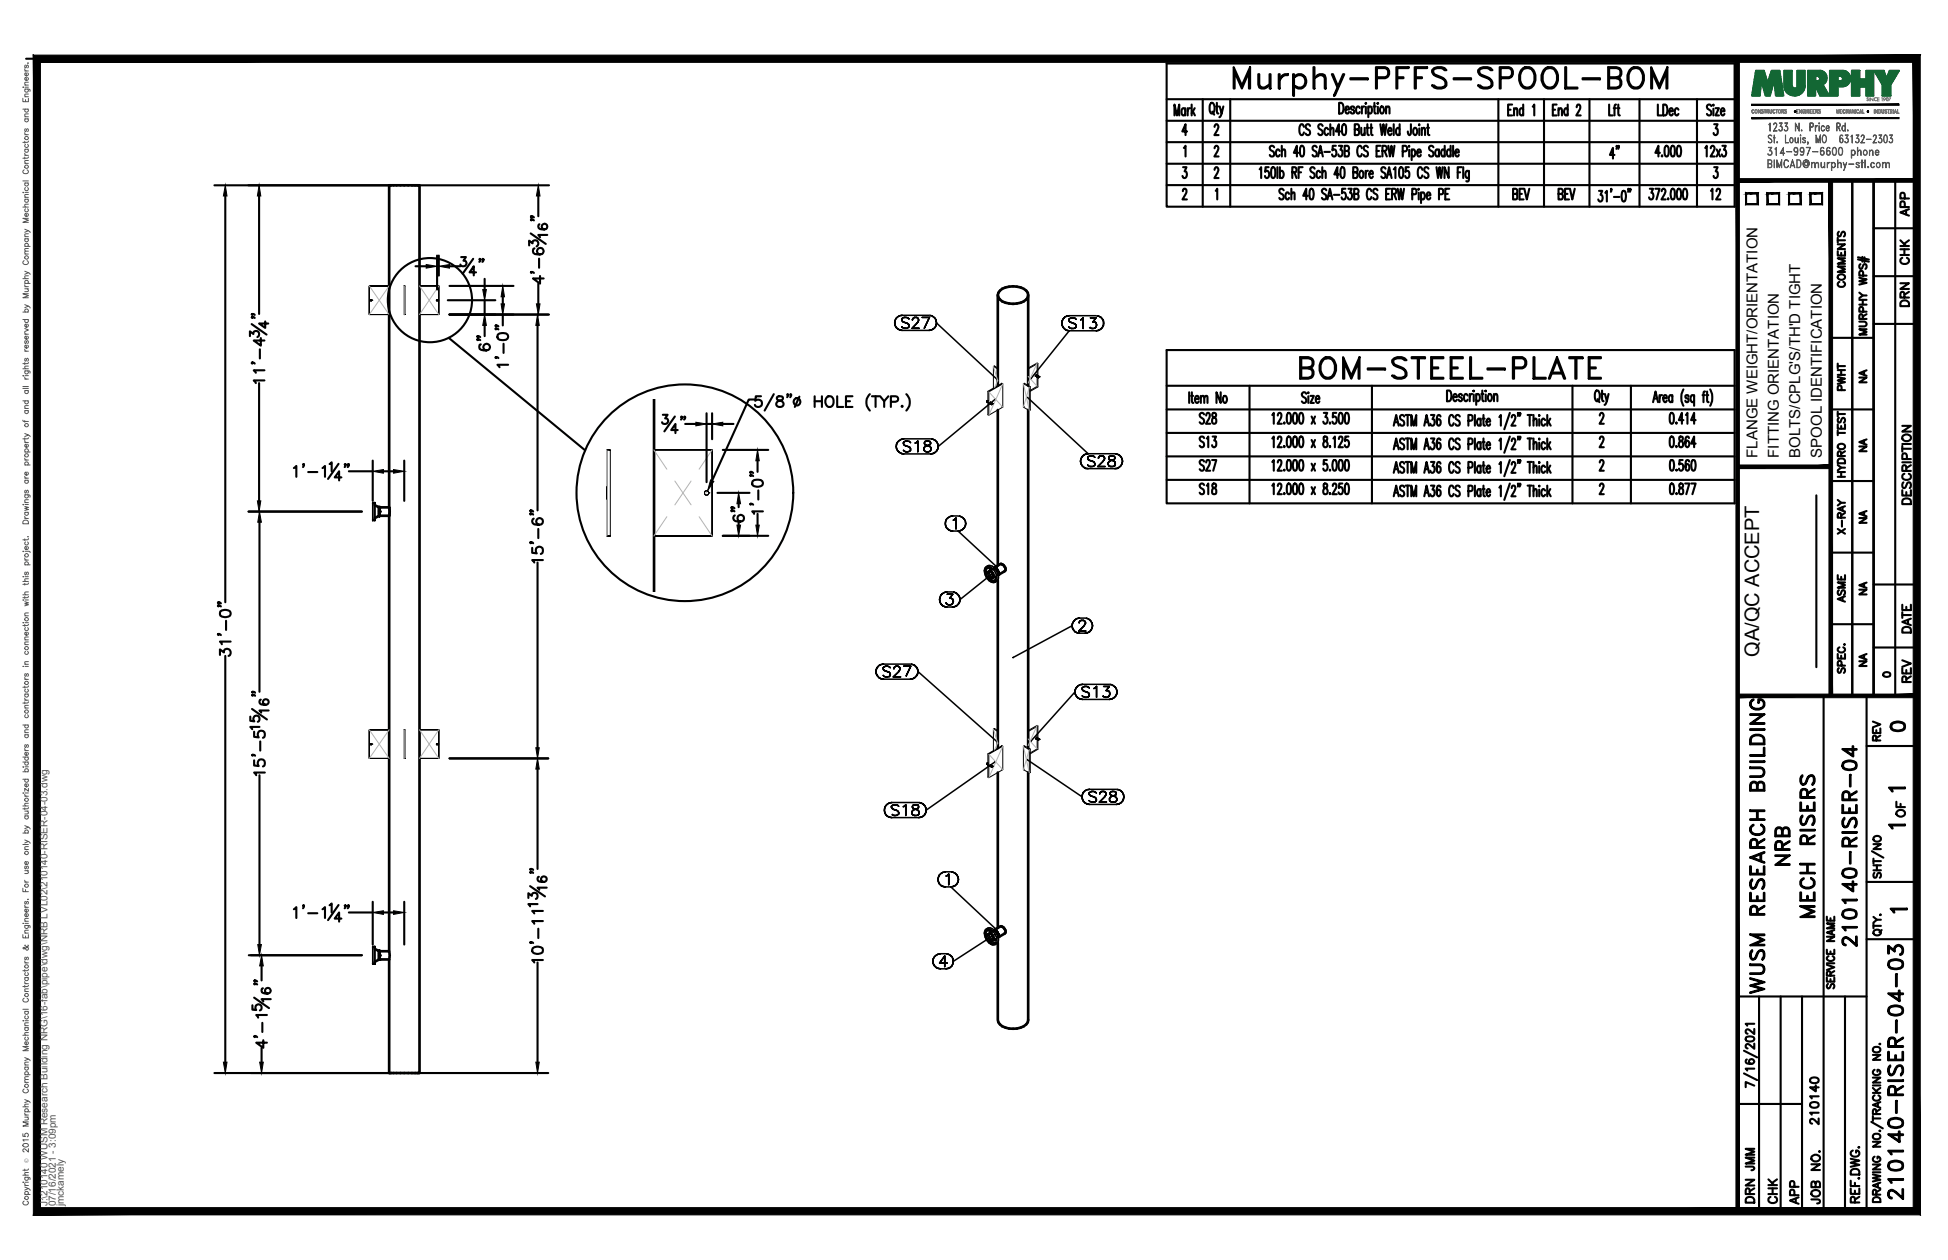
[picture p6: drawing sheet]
<svg xmlns="http://www.w3.org/2000/svg" width="432mm" height="279mm" viewBox="0 0 432 279" stroke-linecap="round" stroke-linejoin="round" font-family="sans-serif">
<defs><g id="words">
<text font-size="10.6" x="272.3" y="22.6">Murphy-PFFS-SPOOL-BOM</text>
<text font-size="8.8" x="286.8" y="85.4">BOM-STEEL-PLATE</text>
<g font-size="6.6">
<text x="397.6" y="193" transform="rotate(-90 397.6 193)">NRB</text>
<text x="403.2" y="204.6" transform="rotate(-90 403.2 204.6)">MECH RISERS</text>
<text x="412.4" y="211" transform="rotate(-90 412.4 211)">210140-RISER-04</text>
<text x="391.9" y="221.5" transform="rotate(-90 391.9 221.5)">WUSM RESEARCH BUILDING</text>
<text x="422.6" y="267.1" transform="rotate(-90 422.6 267.1)">210140-RISER-04-03</text>
</g>
<g font-size="5.3">
<text x="359.8" y="36.3" transform="rotate(-90 359.8 36.3)">4&quot;</text>
<text x="382.4" y="45.5" transform="rotate(-90 382.4 45.5)">12</text>
<text x="264.6" y="105.5">S27</text>
<text x="417.7" y="163.3">0</text>
<text x="389.8" y="260.7" transform="rotate(-90 389.8 260.7)">JMM</text>
<text x="389.8" y="267.8" transform="rotate(-90 389.8 267.8)">DRN</text>
<text x="399.7" y="268.1" transform="rotate(-90 399.7 268.1)">APP</text>
</g>
<g font-size="4.9">
<text x="424" y="49" transform="rotate(-90 424 49)">APP</text>
<text x="424" y="59.6" transform="rotate(-90 424 59.6)">CHK</text>
<text x="409.9" y="64.9" transform="rotate(-90 409.9 64.9)">COMMENTS</text>
<text x="424" y="69.1" transform="rotate(-90 424 69.1)">DRN</text>
<text x="409.9" y="87.8" transform="rotate(-90 409.9 87.8)">PWHT</text>
<text x="424.4" y="112.9" transform="rotate(-90 424.4 112.9)">DESCRIPTION</text>
<text x="409.9" y="119.6" transform="rotate(-90 409.9 119.6)">X-RAY</text>
<text x="409.9" y="134.8" transform="rotate(-90 409.9 134.8)">ASME</text>
<text x="424.4" y="141.5" transform="rotate(-90 424.4 141.5)">DATE</text>
<text x="424.4" y="152.4" transform="rotate(-90 424.4 152.4)">REV</text>
<text x="417.7" y="165.5" transform="rotate(-90 417.7 165.5)">REV</text>
<text x="423" y="182.4" transform="rotate(-90 423 182.4)">OF</text>
<text x="403.9" y="250.5" transform="rotate(-90 403.9 250.5)">210140</text>
<text x="394.8" y="268.1" transform="rotate(-90 394.8 268.1)">CHK</text>
<text x="404.3" y="268.1" transform="rotate(-90 404.3 268.1)">JOB NO.</text>
</g>
<g font-size="4.4">
<text x="414.5" y="86.1" transform="rotate(-90 414.5 86.1)">NA</text>
<text x="414.5" y="101.2" transform="rotate(-90 414.5 101.2)">NA</text>
<text x="414.5" y="117.1" transform="rotate(-90 414.5 117.1)">NA</text>
<text x="414.5" y="133" transform="rotate(-90 414.5 133)">NA</text>
<text x="389.9" y="145.7" transform="rotate(-90 389.9 145.7)">QA/QC ACCEPT</text>
<text x="414.5" y="148.9" transform="rotate(-90 414.5 148.9)">NA</text>
</g>
<text font-size="4" x="416.3" y="151.3">0</text>
<g font-size="3.5">
<text x="417.3" y="176.7">1</text>
<text x="417.3" y="184.9">1</text>
<text x="417.7" y="203.6">1</text>
</g>
<g font-size="3.3">
<text x="389.5" y="101.5" transform="rotate(-90 389.5 101.5)">FLANGE WEIGHT/ORIENTATION</text>
<text x="394.3" y="101.5" transform="rotate(-90 394.3 101.5)">FITTING ORIENTATION</text>
<text x="399.1" y="101.5" transform="rotate(-90 399.1 101.5)">BOLTS/CPLG'S/TH'D TIGHT</text>
<text x="403.8" y="101.5" transform="rotate(-90 403.8 101.5)">SPOOL IDENTIFICATION</text>
</g>
<g font-size="2.2" fill="#545454">
<text x="10.5" y="267.5" transform="rotate(-90 10.5 267.5)">J:\210140 WUSM Research Building NRG\16-fab\pipe\dwg\NRB LVL02\210140-RISER-04-03.dwg</text>
<text x="12.4" y="267.5" transform="rotate(-90 12.4 267.5)">07/16/2021 - 3:09pm</text>
<text x="14.1" y="267.4" transform="rotate(-90 14.1 267.4)">jmckamely</text>
</g>
<text font-size="1.3" fill="#545454" x="6.3" y="257.9" transform="rotate(-90 6.3 257.9)">Ó</text>
</g></defs>
<!-- layer: AR-STL -->
<g fill="none" stroke="#000" stroke-width=".59">
<path d="M221.2 65.4v20.1M227.9 65.4a2.27 2.27 0 0 1-2.5 1.9 3.9 3.9 0 0 1-4.1-1.4 1.69 1.69 0 0 1 1.6-2.2 5.1 5.1 0 0 1 4.6 .8l.3 .4 .1 .5v20.1M145 88.5v42.7M221.2 90.9v34.5M227.9 90.9v75M83.1 112l1 .5v1.9M84.1 113.2v.2zM84.1 113v.2zM84.1 112.8v.2zM84.1 112.6v.2zM84.1 112.5v.1zM84.1 112.5h.1"/>
<path d="M84.1 114.4h.1M84.1 114.2v.2zM84.1 114.1v.2zM84.1 113.9v.2zM84.1 113.7v.2zM84.1 113.7v-.3v.3M84.1 113.4v-.9v.9M84.1 113.4v1l-1 .5M84.1 112.5v.9M84.1 113.4v1M84.1 112.6h.1M84.1 112.6v1.7"/>
<path d="M84.1 114.3h2.2M84.1 112.5h2.2M84.1 112.6v1.8M218.9 127l-.5-.3 .5 .3M219.6 128.1v.6v-.6M219.6 126.6v-.5v.5M219.6 126.6a.9 .9 0 0 1 .3 1.6l-.3-.1M219.9 126.3a.82 .82 0 0 0-1.1-.3 .82 .82 0 0 0-.3 1.1 1.81 1.81 0 0 0 1.9 1.7l.2-.2M220.2 127.7l.6 .3-.6-.3M220.4 125.9h.1M220.4 125.9l1.3-.8a1.12 1.12 0 0 1 1.1 1.5l-1.5 .9M220.4 126l.7 .5"/>
<path d="M220.4 125.9l.3 .1M220.6 126h.1M220.7 126l-.2-.1 .5 .4M220.7 126l.3 .3M220.8 126.2l.5 .7v.5v-.5M221 126.3l.1 .2M221.1 126.5l.2 .8M221.1 126.5l.2 .4-.1-.2M221.2 128.7v37.2M221.3 127.2h.1M221.3 126.9v.5zM221.3 127.3v.2"/>
<path d="M221.2 171.3v34.5M227.9 171.3v54.9a2.01 2.01 0 0 1-1.6 1.7 4.8 4.8 0 0 1-4.7-.8l-.4-.9v-17.2M83.1 210.4l1 .5v1.9M84.1 211.9v.9l-1 .5M84.1 210.9v1M84.1 211.9v-.3v.3M84.1 211.4v.2zM84.1 211.2v.2zM84.1 211v.2zM84.1 210.9v.2zM84.1 210.9h.1M84.1 212.8h.1"/>
<path d="M84.1 212.5v.2zM84.1 212.3v.2zM84.1 212.3v-.2v.2M84.1 212.1v-.2v.2M84.1 210.9v1.9M84.1 212.7v.1zM84.1 210.9v1.9h2.2M84.1 212.8v-1.9h2.2l.1 1-.1 .9M86.3 210.9v-96.7l.1-.8-.1-.8v-71.5h6.7v196.8h-6.7v-25.1M218.9 207.4l-.5-.3 .5 .3M219.6 208.5v.6v-.6M219.6 207v-.6v.6"/>
<path d="M219.6 207a1.16 1.16 0 0 1 .5 1.6l-.5-.1M219.9 206.6a.82 .82 0 0 0-1.1-.3 .82 .82 0 0 0-.3 1.1l.5 1.2a.99 .99 0 0 0 1.6 .4M220.2 208.1l.6 .3-.6-.3M220.4 206.2v.1M220.4 206.2l1.3-.8a1.12 1.12 0 0 1 1.1 1.5l-1.5 .9M220.4 206.3l.4 .2M220.4 206.3l.3 .1M220.5 206.3l.5 .4zM220.6 206.4h.1M220.7 206.4l.4 .5M220.8 206.5l.4 .6M220.8 206.5l.3 .4"/>
<path d="M221 206.7l.3 .6zM221.1 206.9l.1 .2M221.1 206.9l.2 .8M221.2 207.1l.1 .6zM221.3 207.5h.1M221.3 207.3v.4zM221.3 207.7v.1"/>
</g>
<g fill="#000">
<circle cx="84.1" cy="113.4" r=".3"/>
<circle cx="84.1" cy="112.5" r=".3"/>
<circle cx="221.3" cy="127.4" r=".3"/>
<circle cx="84.1" cy="211.9" r=".3"/>
<circle cx="84.1" cy="212.8" r=".3"/>
<circle cx="221.3" cy="207.7" r=".3"/>
</g>
<g fill="none" stroke="#000" stroke-width=".34">
<path d="M198.3 71.6l.1 .5-.1-.5M198.4 71.1l-.1 .5 .1-.5M198.4 72.1l.2 .5-.2-.5M198.6 70.6l-.2 .5 .2-.5M198.6 72.6l.4 .3-.4-.3M199 70.3l-.4 .3 .4-.3M199 72.9l.5 .3-.5-.3M199.5 70l-.5 .3 .5-.3M199.5 73.2l.5 .1-.5-.1M199.9 70.7v.3v-.3M199.9 71l.1 .2-.1-.2M200 69.9l-.5 .1 .5-.1"/>
<path d="M200 73.3h5.9M200 69.9h5.9M200 71.2l.1 .1-.1-.1M200.1 70.5l-.2 .2 .2-.2M200.1 72.7l-.2-.2 .2 .2M200.1 71.3l.2 .1-.2-.1M200.3 71.4l.7 .3-.7-.3M200.4 70.4l-.3 .1 .3-.1M200.4 72.8l-.3-.1 .3 .1M200.9 70.4h-.5h.5M200.9 72.8h-.5h.5M201 71.7l.2 .1-.2-.1"/>
<path d="M201.2 70.5l-.3-.1 .3 .1M201.2 72.7l-.3 .1 .3-.1M201.2 71.8l.2 .1-.2-.1M201.4 71.9l.1 .2-.1-.2M201.5 70.7l-.3-.2 .3 .2M201.5 72.5l-.3 .2 .3-.2M201.5 72.1v.4v-.4M202.2 72.8h1.5h-1.5M202.3 71v-.1v.1M202.3 70.9l.1-.3-.1 .3M202.4 70.6l.1-.1-.1 .1M202.5 70.5l.2-.1-.2 .1"/>
<path d="M202.7 70.4h.5h-.5M203.2 70.4l.2 .1-.2-.1M203.3 71.7l-1.1 1.1 1.1-1.1M203.4 70.5l.1 .1-.1-.1M203.5 71.3l-.2 .4 .2-.4M203.5 70.6l.1 .3-.1-.3M203.6 70.9l-.1 .4zM204.4 70.4h1.6h-1.6M205.9 73.3l.5-.1-.5 .1M206 70.4l-1.1 2.4 1.1-2.4M206.4 70l-.5-.1 .5 .1M206.4 73.2l.5-.3-.5 .3"/>
<path d="M206.9 70.3l-.5-.3 .5 .3M206.9 72.9l.4-.3-.4 .3M207.3 70.6l-.4-.3 .4 .3M207.3 72.6l.2-.5-.2 .5M207.5 71.1l-.2-.5 .2 .5M207.5 72.1l.1-.5-.1 .5M207.6 71.6l-.1-.5 .1 .5 13.6 12.7M235.4 71.7v.5v-.5M235.4 71.1v.6v-.6M235.4 72.2l.3 .4-.3-.4M235.7 70.7l-.3 .4 .3-.4M235.7 72.6l.3 .4-.3-.4"/>
<path d="M236 70.3l-.3 .4 .3-.4M236 73l.5 .3-.5-.3M236.5 70.1l-.5 .2 .5-.2M236.5 73.3h.5h-.5M236.9 70.8v.3v-.3M236.9 71.1l.2 .2-.2-.2M237 70l-.5 .1 .5-.1M237 70h6M237.1 71.3l.1 .1-.1-.1M237.2 70.6l-.3 .2 .3-.2M237.2 72.8l-.3-.3 .3 .3M237.2 71.4l.2 .1-.2-.1"/>
<path d="M237.4 71.5l.7 .2-.7-.2M237.5 70.5l-.3 .1 .3-.1M237.5 72.8h-.3h.3M238 70.5h-.5h.5M238 72.8h-.5h.5M238.1 71.7l.2 .1-.2-.1M238.3 70.6l-.3-.1 .3 .1M238.3 72.8h-.3h.3M238.3 71.8l.1 .2-.1-.2M238.4 72l.1 .2-.1-.2M238.5 70.8l-.2-.2 .2 .2M238.5 72.5l-.2 .3 .2-.3"/>
<path d="M238.5 72.2v.3v-.3M239.6 70.9l.2-.1-.2 .1M239.8 70.8l.3-.3-.3 .3M240.1 70.5v2.3v-2.3M241.5 72.4l.2 .4zM241.7 70.5h1.2h-1.2M241.7 72.8h.7zM242.3 71.4h.3h-.3M242.6 71.4l.3 .1-.3-.1M242.7 72.8h-.3h.3M242.9 71.5v.1v-.1M242.9 70.5l-.6 .9 .6-.9"/>
<path d="M242.9 72.5l-.2 .3 .2-.3M242.9 71.6l.2 .4-.2-.4M243 73.3h.5h-.5M243 73.3h-6l-8.5 10.7M243.1 72.2l-.2 .3 .2-.3M243.1 72v.2v-.2M243.5 70.1l-.5-.1 .5 .1M243.5 73.3l.5-.3-.5 .3M244 70.3l-.5-.2 .5 .2M244 73l.3-.4-.3 .4M244.3 70.7l-.3-.4 .3 .4M244.3 72.6l.3-.4-.3 .4"/>
<path d="M244.6 71.1l-.3-.4 .3 .4M244.6 72.2v-.5v.5M244.6 71.7v-.6v.6M198.7 99v.5v-.5M198.7 98.5v.5v-.5M198.7 99.5l.3 .5-.3-.5M199 98l-.3 .5 .3-.5M199 100l.4 .3-.4-.3M199.4 97.6l-.4 .4 .4-.4M199.8 97.4l-.4 .2 .4-.2M200.3 98.2v.2v-.2M200.3 98.4v.2v-.2"/>
<path d="M200.3 97.3l-.5 .1 .5-.1M200.3 98.6l.2 .1-.2-.1M200.3 97.3h6M200.5 97.9l-.2 .3 .2-.3M200.5 98.7l.2 .1-.2-.1M200.7 98.8l.7 .2-.7-.2M200.8 97.8l-.3 .1 .3-.1M201.3 97.8h-.5h.5M201.4 99l.2 .2-.2-.2M201.6 97.9l-.3-.1 .3 .1M201.6 99.2l.1 .1-.1-.1M201.7 99.3l.1 .2-.1-.2"/>
<path d="M201.8 98.2l-.2-.3 .2 .3M201.8 99.9l-.2 .2 .2-.2M201.8 99.5v.4v-.4M202.8 98.2h.3h-.3M203.1 98.2l.3-.4-.3 .4M203.4 97.8v2.4v-2.4M204.8 99.7v-.3v.3M204.8 99.4l.1-.2-.1 .2M204.9 99.9l-.1-.2 .1 .2M204.9 98.2v.2v-.2M204.9 98.4l.1 .2-.1-.2M204.9 99.2l.2-.3-.2 .3"/>
<path d="M205 97.9l-.1 .3 .1-.3M205 98.6l.3 .1-.3-.1M205.1 98.9l.4-.1-.4 .1M205.3 98.7l.4 .1-.4-.1M205.3 97.8l-.3 .1 .3-.1M205.5 98.8l.4-.1-.4 .1M205.7 98.8l.3 .1-.3-.1M205.8 97.8h-.5h.5M205.9 98.7l.2-.1-.2 .1M206 98.9l.3 .3-.3-.3M206.1 97.9l-.3-.1 .3 .1M206.1 98.6l.2-.2-.2 .2"/>
<path d="M206.3 99.9l-.2 .2 .2-.2M206.3 98.2l-.2-.3 .2 .3M206.3 99.2l.1 .2-.1-.2M206.3 98.4v-.2v.2M206.4 99.7l-.1 .2 .1-.2M206.4 99.4v.3v-.3M206.8 97.4l-.5-.1 .5 .1M207.3 97.6l-.5-.2 .5 .2M207.6 98l-.3-.4 .3 .4M207.6 100l.3-.5-.3 .5M207.9 98.5l-.3-.5 .3 .5M207.9 99.5l.1-.5-.1 .5"/>
<path d="M220.6 88.5l-12.6 10.5-.1-.5 .1 .5M227.7 88l13.5 12.6M82.6 111.4v4M82.6 111.4v.3zM82.6 115.4h.5M83.1 111.4v4v-4h-.5v4M83.1 115.4h.1M83.1 111.5v.2v-.2M84 112.3l.1 .2M84.2 112.3l-.1 .2M199.4 100.3l.4 .3-.4-.3M199.8 100.6l.5 .1-.5-.1"/>
<path d="M200.3 100.7h6M200.5 100.1l-.2-.2 .2 .2M200.8 100.2l-.3-.1 .3 .1M201.3 100.2h-.5h.5M201.6 100.1l-.3 .1 .3-.1M205 100.1l-.1-.2 .1 .2M205.3 100.2l-.3-.1 .3 .1M205.8 100.2h-.5h.5M206.1 100.1l-.3 .1 .3-.1M206.3 100.7l.5-.1-.5 .1M206.8 100.6l.5-.3-.5 .3M207.3 100.3l.3-.3-.3 .3"/>
<path d="M209.5 116.1l.1 .5-.1-.5M209.6 115.6l-.1 .5 .1-.5M209.6 116.6l.2 .5-.2-.5M209.8 115.1l-.2 .5 .2-.5M209.8 117.1l.4 .3-.4-.3M210.2 114.8l-.4 .3 .4-.3M210.2 117.4l.5 .3-.5-.3M210.7 114.5l-.5 .3 .5-.3M210.7 117.7l.5 .1-.5-.1M211.2 114.4l-.5 .1 .5-.1M211.2 117.8h1.2M211.2 114.4h1.2"/>
<path d="M211.3 115.3l.3-.1-.3 .1M211.6 115.2l.3-.3-.3 .3M211.9 114.9v2.4v-2.4M212.4 117.8l.5-.1-.5 .1M212.4 117.8l8.6 8M212.9 114.5l-.5-.1 .5 .1M212.9 117.7l.4-.3-.4 .3M213.3 114.8l-.4-.3 .4 .3M213.3 117.4l.4-.3-.4 .3M213.7 115.1l-.4-.3 .4 .3M213.7 117.1l.3-.5-.3 .5M214 115.6l-.3-.5 .3 .5"/>
<path d="M214 116.6l.1-.5-.1 .5M214.1 116.1l-.1-.5 .1 .5M239.5 102.3l.1 .5-.1-.5M239.6 101.8l-.1 .5 .1-.5M239.6 102.8l.2 .4-.2-.4M239.8 101.3l-.2 .5 .2-.5M239.8 103.2l.4 .4-.4-.4M240.2 100.9l-.4 .4 .4-.4M240.2 103.6l.5 .3-.5-.3M240.7 100.7l-.5 .2 .5-.2M240.7 103.9h.5h-.5M241.1 101.4v.2v-.2"/>
<path d="M241.1 101.6l.1 .3-.1-.3M241.2 100.6l-.5 .1 .5-.1M241.2 101.9l.1 .1-.1-.1M241.2 100.6h5.9M241.2 103.9h5.9M241.3 101.2l-.2 .2 .2-.2M241.3 103.4l-.2-.3 .2 .3M241.3 102l.2 .1-.2-.1M241.5 102.1l.7 .2-.7-.2M241.7 101.1l-.4 .1 .4-.1M241.7 103.4h-.4h.4M242.1 101.1h-.4h.4"/>
<path d="M242.1 103.4h-.4h.4M242.2 102.3l.3 .1-.3-.1M242.5 101.2l-.4-.1 .4 .1M242.5 103.4h-.4h.4M242.5 102.4l.1 .2-.1-.2M242.6 102.6l.1 .2-.1-.2M242.7 101.4l-.2-.2 .2 .2M242.7 103.1l-.2 .3 .2-.3M242.7 102.8v.3v-.3M243.4 103.4h1.6h-1.6M243.5 101.6h.1M243.5 101.5l.1-.2-.1 .2"/>
<path d="M243.6 101.3l.1-.1-.1 .1M243.7 101.2l.3-.1-.3 .1M244 101.1h.4h-.4M244.4 101.1l.2 .1-.2-.1M244.5 102.3l-1.1 1.1 1.1-1.1M244.6 101.2l.1 .1-.1-.1M244.7 102l-.2 .3 .2-.3M244.7 101.3l.1 .2-.1-.2M244.8 101.5l-.1 .5zM245.6 103v-.4v.4M245.6 102.6l.2-.2-.2 .2M245.8 103.2l-.2-.2 .2 .2"/>
<path d="M245.8 101.4v.2v-.2M245.8 101.6l.1 .3-.1-.3M245.8 102.4l.2-.2-.2 .2M245.9 101.2l-.1 .2 .1-.2M245.9 103.4l-.1-.2 .1 .2M245.9 101.9l.2 .1-.2-.1M246 102.2l.3-.1-.3 .1M246.1 102l.4 .1-.4-.1M246.2 101.1l-.3 .1 .3-.1M246.2 103.4h-.3h.3M246.3 102.1l.5-.1-.5 .1M246.5 102.1l.4 .1-.4-.1"/>
<path d="M246.7 103.4h-.5h.5M246.7 101.1h-.5h.5M246.8 102l.2-.1-.2 .1M246.9 102.2l.2 .2-.2-.2M247 103.4h-.3h.3M247 101.2l-.3-.1 .3 .1M247 101.9l.1-.3-.1 .3M247.1 103.2l-.1 .2 .1-.2M247.1 101.4l-.1-.2 .1 .2M247.1 102.4l.1 .2-.1-.2M247.1 101.6v-.2v.2M247.1 103.9h.5h-.5"/>
<path d="M247.2 103l-.1 .2 .1-.2M247.2 102.6v.4v-.4M247.6 100.7l-.5-.1 .5 .1M247.6 103.9l.5-.3-.5 .3M248.1 100.9l-.5-.2 .5 .2M248.1 103.6l.4-.4-.4 .4M248.5 101.3l-.4-.4 .4 .4M248.5 103.2l.2-.4-.2 .4M248.7 101.8l-.2-.5 .2 .5M248.7 102.8l.1-.5-.1 .5M248.8 102.3l-.1-.5 .1 .5M208.3 133l.1 .5-.1-.5"/>
<path d="M208.4 132.4l-.1 .6 .1-.6M208.4 133.5l.2 .4-.2-.4M208.6 132l-.2 .4 .2-.4M208.6 133.9l.3 .4-.3-.4M208.9 131.6l-.3 .4 .3-.4M208.9 134.3l.5 .2-.5-.2M209.4 131.3l-.5 .3 .5-.3M209.4 134.5l.5 .1-.5-.1M209.7 133.7l.3 .3zM209.9 131.3h-.5h.5M209.9 134.6h1.2M209.9 131.3h1.2"/>
<path d="M210 131.8h1.2h-1.2M210 134l.6 .1zM210.5 132.7h.3h-.3M210.8 132.7l.3 .1-.3-.1M211 134l-.4 .1 .4-.1M211.1 132.8l.1 .1-.1-.1M211.1 134.6l.5-.1-.5 .1M211.2 131.8l-.7 .9 .7-.9M211.2 133.8l-.2 .2 .2-.2M211.2 132.9l.1 .3-.1-.3M211.3 133.2l-.1 .6zM211.6 131.3h-.5h.5"/>
<path d="M211.6 134.5l.5-.2-.5 .2M212.1 131.6l-.5-.3 .5 .3M212.1 134.3l.4-.4-.4 .4M212.5 132l-.4-.4 .4 .4M212.5 133.9l.2-.4-.2 .4M212.7 132.4l-.2-.4 .2 .4M212.7 133.5l.1-.5-.1 .5M218.4 125.9a1.3 1.3 0 0 1 2.2 .3 2.03 2.03 0 0 1 .3 2.7 1.36 1.36 0 0 1-2-.5l-.5-.9a1.6 1.6 0 0 1 0-1.6zM218.6 125.7a2.35 2.35 0 0 1 2.4 2.5v.4l-.4 .5M219.4 126.6a1.12 1.12 0 0 0 .8 1.4M219.6 126.6l-.6 .1a1.09 1.09 0 0 0 .6 1.4M220.1 127.1l-7.3 5.9-.1-.6 .1 .6"/>
<path d="M220.6 125.8v.3M220.7 125.8v.2M237.6 138.8l.1 .5-.1-.5M237.6 138.8l-13 7M237.7 138.2l-.1 .6 .1-.6M237.7 139.3l.3 .4-.3-.4M238 137.8l-.3 .4 .3-.4M238 139.7l.3 .4-.3-.4M238.3 137.4l-.3 .4 .3-.4M238.8 137.1l-.5 .3 .5-.3M239.1 139.9h1.6h-1.6M239.2 138.1v-.1v.1"/>
<path d="M239.2 138l.1-.2-.1 .2M239.3 137.1h-.5h.5M239.3 137.1h1.2M239.3 137.8l.2-.1-.2 .1M239.5 137.7l.2-.1-.2 .1M239.7 137.6h.4h-.4M240.1 137.6l.3 .1-.3-.1M240.3 138.8l-1.2 1.1 1.2-1.1M240.4 137.7l.1 .1-.1-.1M240.5 138.5l-.2 .3 .2-.3M240.5 137.8l.1 .2-.1-.2M240.6 138.2l-.1 .3 .1-.3"/>
<path d="M240.6 138v.2v-.2M241 137.1h-.5h.5M241.5 137.4l-.5-.3 .5 .3M241.8 137.8l-.3-.4 .3 .4M241.8 139.7l.3-.4-.3 .4M242.1 138.2l-.3-.4 .3 .4M242.1 139.3l.1-.5-.1 .5M242.2 138.8l-.1-.6 .1 .6M194.2 148.9l.1 .5-.1-.5M194.3 148.4l-.1 .5 .1-.5M194.3 149.4l.2 .5-.2-.5M194.5 147.9l-.2 .5 .2-.5"/>
<path d="M194.5 149.9l.3 .4-.3-.4M194.8 147.6l-.3 .3 .3-.3M194.8 150.3l.5 .2-.5-.2M195.3 147.3l-.5 .3 .5-.3M195.3 150.5l.6 .1-.6-.1M195.8 148.1v.2v-.2M195.8 148.3l.1 .2-.1-.2M195.9 147.3h-.6h.6M195.9 148.5l.1 .2-.1-.2M195.9 150.6h5.9M195.9 147.3h5.9M196 147.9l-.2 .2 .2-.2"/>
<path d="M196 150l-.2-.2 .2 .2M196 148.7h.2h-.2M196.2 148.7l.7 .3-.7-.3M196.3 147.7l-.3 .2 .3-.2M196.3 150.1l-.3-.1 .3 .1M196.8 147.7h-.5h.5M196.8 150.1h-.5h.5M196.9 149l.2 .1-.2-.1M197.1 147.9l-.3-.2 .3 .2M197.1 150l-.3 .1 .3-.1M197.1 149.1l.1 .1-.1-.1M197.2 149.2l.1 .2-.1-.2"/>
<path d="M197.3 148.1l-.2-.2 .2 .2M197.3 149.8l-.2 .2 .2-.2M197.3 149.4v.4v-.4M198 150.1h1.6h-1.6M198.1 148.3v-.1v.1M198.1 148.2l.2-.3-.2 .3M198.3 147.9h.1h-.1M198.4 147.9l.2-.2-.2 .2M198.6 147.7h.4h-.4M199 147.7l.3 .2-.3-.2M199.2 149l-1.2 1.1 1.2-1.1M199.3 147.9h.1h-.1"/>
<path d="M199.4 148.7l-.2 .3 .2-.3M199.4 147.9l.1 .3-.1-.3M199.5 148.2l-.1 .5zM200.3 147.7h1.6h-1.6M201.8 150.6l.5-.1-.5 .1M201.9 147.7l-1.1 2.4 1.1-2.4M202.3 147.3h-.5h.5M202.3 150.5l.5-.2-.5 .2M202.8 147.6l-.5-.3 .5 .3M202.8 150.3l.3-.4-.3 .4M203.1 147.9l-.3-.3 .3 .3M203.1 149.9l.3-.5-.3 .5"/>
<path d="M203.4 148.4l-.3-.5 .3 .5M203.4 149.4l.1-.5-.1 .5M203.5 148.9l-.1-.5 .1 .5 17.7 15.8M238.3 153.4l.1 .6-.1-.6M238.3 153.4l-9.8 11M238.3 140.1l.5 .2-.5-.2M238.4 152.9l-.1 .5 .1-.5M238.4 154l.2 .4-.2-.4M238.6 152.4l-.2 .5 .2-.5M238.6 154.4l.4 .4-.4-.4M238.8 140.3l.5 .1-.5-.1M239 152.1l-.4 .3 .4-.3"/>
<path d="M239 154.8l.4 .2-.4-.2M239.3 140.4h1.2M239.4 151.8l-.4 .3 .4-.3M239.4 155l.6 .1-.6-.1M239.9 152.6v.2v-.2M239.9 152.8l.1 .2-.1-.2M240 151.8h-.6h.6M240 153l.1 .1-.1-.1M240 155.1h5.9M240 151.8h5.9M240.1 152.3l-.2 .3 .2-.3M240.1 154.5l-.2-.2 .2 .2"/>
<path d="M240.1 153.1l.2 .2-.2-.2M240.3 153.3l.7 .2-.7-.2M240.4 152.2l-.3 .1 .3-.1M240.4 154.6l-.3-.1 .3 .1M240.5 140.4l.5-.1-.5 .1M240.9 152.2h-.5h.5M240.9 154.6h-.5h.5M241 153.5l.2 .1-.2-.1M241 140.3l.5-.2-.5 .2M241.2 152.3l-.3-.1 .3 .1M241.2 154.5l-.3 .1 .3-.1M241.2 153.6l.1 .1-.1-.1"/>
<path d="M241.3 153.7l.2 .3-.2-.3M241.5 152.6l-.3-.3 .3 .3M241.5 154.3l-.3 .2 .3-.2M241.5 154v.3v-.3M241.5 140.1l.3-.4-.3 .4M242.5 152.7l.2-.1-.2 .1M242.7 152.6l.4-.4-.4 .4M243.1 152.2v2.4v-2.4M244.4 154.2l.2 .3zM244.6 152.2h1.3h-1.3M244.6 154.5l.7 .1zM245.2 153.1h.4h-.4"/>
<path d="M245.6 153.1l.2 .2-.2-.2M245.6 154.5l-.3 .1 .3-.1M245.8 153.3l.1 .1-.1-.1M245.9 152.2l-.7 .9 .7-.9M245.9 154.3l-.3 .2 .3-.2M245.9 153.4l.1 .3-.1-.3M245.9 155.1l.5-.1-.5 .1M246 154l-.1 .3 .1-.3M246 153.7v.3v-.3M246.4 151.8h-.5h.5M246.4 155l.5-.2-.5 .2M246.9 152.1l-.5-.3 .5 .3"/>
<path d="M246.9 154.8l.4-.4-.4 .4M247.3 152.4l-.4-.3 .4 .3M247.3 154.4l.2-.4-.2 .4M247.5 152.9l-.2-.5 .2 .5M247.5 154l.1-.6-.1 .6M247.6 153.4l-.1-.5 .1 .5M196 179.6l.1 .6-.1-.6M196.1 179.1l-.1 .5 .1-.5M196.3 178.7l-.2 .4 .2-.4M196.7 178.3l-.4 .4 .4-.4M197.2 178l-.5 .3 .5-.3M197.6 178.8v.2v-.2"/>
<path d="M197.6 179l.1 .2-.1-.2M197.7 178h-.5h.5M197.7 178h6M197.7 179.2l.2 .2-.2-.2M197.9 178.5l-.3 .3 .3-.3M197.9 179.4l.2 .1-.2-.1M198.1 179.5l.6 .2-.6-.2M198.2 178.5h-.3h.3M198.6 178.5h-.4h.4M198.7 179.7l.3 .1-.3-.1M199 178.5h-.4h.4M199 179.8l.1 .1-.1-.1"/>
<path d="M199.1 179.9l.1 .3-.1-.3M199.2 178.8l-.2-.3 .2 .3M200.2 178.9l.2-.1-.2 .1M200.4 178.8l.4-.3-.4 .3M200.8 178.5v2.3v-2.3M202.3 178.8v.2v-.2M202.3 179l.1 .2-.1-.2M202.3 179.8l.2-.2-.2 .2M202.4 178.5l-.1 .3 .1-.3M202.4 179.2l.2 .2-.2-.2M202.5 179.6l.3-.1-.3 .1M202.6 179.4l.5 .1-.5-.1"/>
<path d="M202.7 178.5h-.3h.3M202.8 179.5l.5-.1-.5 .1M203.1 179.5l.3 .1-.3-.1M203.1 178.5h-.4h.4M203.3 179.4l.2-.2-.2 .2M203.4 179.6l.2 .2-.2-.2M203.5 178.5h-.4h.4M203.5 179.2l.1-.2-.1 .2M203.6 178.8l-.1-.3 .1 .3M203.6 179.8l.1 .2-.1-.2M203.6 179v-.2v.2M204.2 178h-.5h.5"/>
<path d="M204.6 178.3l-.4-.3 .4 .3M205 178.7l-.4-.4 .4 .4M205.2 179.1l-.2-.4 .2 .4M220.6 168.9l-15.3 10.7-.1-.5 .1 .5M227.7 168.4l12.1 8.3M239.8 176.7l.1 .5-.1-.5M239.9 176.2l-.1 .5 .1-.5M239.9 177.2l.2 .5-.2-.5M240.1 175.7l-.2 .5 .2-.5M240.1 177.7l.4 .3-.4-.3M240.5 175.3l-.4 .4 .4-.4M240.5 178l.5 .3-.5-.3"/>
<path d="M241 175.1l-.5 .2 .5-.2M241 178.3l.5 .1-.5-.1M241.4 175.8v.3v-.3M241.4 176.1l.1 .2-.1-.2M241.5 175l-.5 .1 .5-.1M241.5 178.4h6M241.5 175h6M241.5 176.3l.2 .1-.2-.1M241.7 175.6l-.3 .2 .3-.2M241.7 177.8l-.3-.3 .3 .3M241.7 176.4l.2 .1-.2-.1M241.9 176.5l.7 .2-.7-.2"/>
<path d="M242 175.5l-.3 .1 .3-.1M242 177.9l-.3-.1 .3 .1M242.4 175.5h-.4h.4M242.4 177.9h-.4h.4M242.6 176.7l.2 .2-.2-.2M242.8 175.6l-.4-.1 .4 .1M242.8 177.8l-.4 .1 .4-.1M242.8 176.9l.1 .1-.1-.1M242.9 177l.1 .2-.1-.2M243 175.8l-.2-.2 .2 .2M243 177.5l-.2 .3 .2-.3M243 177.2v.3v-.3"/>
<path d="M243.7 177.9h1.6h-1.6M243.8 176.1h.1M243.8 176l.1-.3-.1 .3M243.9 175.7l.1-.1-.1 .1M244 175.6l.2-.1-.2 .1M244.2 175.5h.5h-.5M244.7 175.5l.2 .1-.2-.1M244.8 176.7l-1.1 1.2 1.1-1.2M244.9 175.6l.2 .1-.2-.1M245.1 176.4l-.3 .3 .3-.3M245.1 175.7l.1 .3-.1-.3M245.2 176l-.1 .4z"/>
<path d="M245.9 177.4v-.3v.3M245.9 177.1l.2-.2-.2 .2M246.1 177.7l-.2-.3 .2 .3M246.1 175.8v.3v-.3M246.1 176.1l.1 .2-.1-.2M246.1 176.9l.2-.3-.2 .3M246.2 175.6l-.1 .2 .1-.2M246.2 177.8l-.1-.1 .1 .1M246.2 176.3l.2 .1-.2-.1M246.3 176.6l.3-.1-.3 .1M246.4 176.4l.5 .1-.5-.1M246.5 175.5l-.3 .1 .3-.1"/>
<path d="M246.5 177.9l-.3-.1 .3 .1M246.6 176.5l.5-.1-.5 .1M246.9 176.5l.3 .1-.3-.1M247 177.9h-.5h.5M247 175.5h-.5h.5M247.1 176.4l.2-.1-.2 .1M247.2 176.6l.2 .3-.2-.3M247.3 177.8l-.3 .1 .3-.1M247.3 175.6l-.3-.1 .3 .1M247.3 176.3l.1-.2-.1 .2M247.4 177.7l-.1 .1 .1-.1M247.4 175.8l-.1-.2 .1 .2"/>
<path d="M247.4 176.9l.2 .2-.2-.2M247.4 176.1v-.3v.3M247.5 178.4l.5-.1-.5 .1M247.6 177.4l-.2 .3 .2-.3M247.6 177.1v.3v-.3M248 175.1l-.5-.1 .5 .1M248 178.3l.4-.3-.4 .3M248.4 175.3l-.4-.2 .4 .2M248.4 178l.4-.3-.4 .3M248.8 175.7l-.4-.4 .4 .4M248.8 177.7l.2-.5-.2 .5M249 176.2l-.2-.5 .2 .5"/>
<path d="M249 177.2l.1-.5-.1 .5M249.1 176.7l-.1-.5 .1 .5M196.1 180.2l.2 .4-.2-.4M196.3 180.6l.4 .4-.4-.4M196.7 181l.5 .2-.5-.2M197.2 181.2l.5 .1-.5-.1M197.7 181.3h6M197.9 180.7l-.3-.2 .3 .2M198.2 180.8l-.3-.1 .3 .1M198.6 180.8h-.4h.4M199 180.7l-.4 .1 .4-.1M199.2 180.5l-.2 .2 .2-.2"/>
<path d="M199.2 180.2v.3v-.3M202.1 180.4v-.4v.4M202.1 180l.2-.2-.2 .2M202.3 180.6l-.2-.2 .2 .2M202.4 180.7l-.1-.1 .1 .1M202.7 180.8l-.3-.1 .3 .1M203.1 180.8h-.4h.4M203.5 180.7l-.4 .1 .4-.1M203.6 180.6l-.1 .1 .1-.1M203.7 181.3l.5-.1-.5 .1M203.7 180.4l-.1 .2 .1-.2M203.7 180v.4v-.4"/>
<path d="M204.2 181.2l.4-.2-.4 .2M204.6 181l.4-.4-.4 .4M205 180.6l.2-.4-.2 .4M205.2 180.2l.1-.6-.1 .6M207.9 195l.1 .5-.1-.5M208 194.5l-.1 .5 .1-.5M208 195.5l.2 .5-.2-.5M208.2 194l-.2 .5 .2-.5M208.2 196l.4 .4-.4-.4M208.6 193.7l-.4 .3 .4-.3M208.6 196.4l.5 .2-.5-.2M209.1 193.4l-.5 .3 .5-.3"/>
<path d="M209.1 196.6l.5 .1-.5-.1M209.6 193.3l-.5 .1 .5-.1M209.6 196.7h1.2M209.6 193.3h1.2M209.7 194.3l.3-.1-.3 .1M210 194.2l.3-.4-.3 .4M210.3 193.8v2.4v-2.4M210.8 196.7l.5-.1-.5 .1M210.8 196.7l10.1 9.5M211.3 193.4l-.5-.1 .5 .1M211.3 196.6l.4-.2-.4 .2M211.7 193.7l-.4-.3 .4 .3"/>
<path d="M211.7 196.4l.4-.4-.4 .4M212.1 194l-.4-.3 .4 .3M212.1 196l.3-.5-.3 .5M212.4 194.5l-.3-.5 .3 .5M212.4 195.5l.1-.5-.1 .5M212.5 195l-.1-.5 .1 .5M82.6 209.9v3.9M82.6 209.9v.2zM82.6 213.8h.1M82.6 213.8h.5M83.1 213.8v-3.9h-.5v3.9M83.1 213.8h.1"/>
<path d="M83.1 209.9v3.9M83.1 209.9v.2v-.2M84 210.6l.1 .3M84.2 210.6l-.1 .3M206.8 213.2l.1 .5-.1-.5M206.9 212.6l-.1 .6 .1-.6M206.9 213.7l.2 .5-.2-.5M207.1 212.2l-.2 .4 .2-.4M207.1 214.2l.4 .3-.4-.3M207.5 211.8l-.4 .4 .4-.4M207.5 214.5l.5 .2-.5-.2M208 211.6l-.5 .2 .5-.2"/>
<path d="M208 214.7l.5 .1-.5-.1M208.3 213.6h1.7h-1.7M208.5 211.5l-.5 .1 .5-.1M208.5 214.8h1.2M208.5 211.5h1.2M209.4 212l-1.1 1.6 1.1-1.6M209.4 212v2.4v-2.4M209.7 214.8l.5-.1-.5 .1M210.2 211.6l-.5-.1 .5 .1M210.2 214.7l.4-.2-.4 .2M210.6 211.8l-.4-.2 .4 .2M210.6 214.5l.4-.3-.4 .3"/>
<path d="M211 212.2l-.4-.4 .4 .4M211 214.2l.2-.5-.2 .5M211.2 212.6l-.2-.4 .2 .4M211.2 213.7l.1-.5-.1 .5M218.4 206.2a1.3 1.3 0 0 1 2.2 .3 2.41 2.41 0 0 1 .6 2.6l-.3 .1a1.29 1.29 0 0 1-2-.5l-.5-.9a1.6 1.6 0 0 1 0-1.6zM218.6 206a1.69 1.69 0 0 1 2 1.2M219.4 206.9a1.18 1.18 0 0 0 .8 1.5M219.6 207h-.6a1.18 1.18 0 0 0 .6 1.5M220.6 207.2a1.7 1.7 0 0 1 0 2.3M220.6 207.2l-9.3 6-.1-.6 .1 .6M220.6 206.2v.2M220.7 206.1v.3"/>
</g>
<g fill="none" stroke="#000" stroke-width=".22">
<path d="M81.9 69.8h4.4h-4.4M81.9 63.4h4.4h-4.4v6.4v-6.4h4.4v6.4v-6.4v6.4h-4.4zM82.4 66.6h.1M89.8 63.4h-.3v6.4h.3h-.3v-6.4h.3v6.4M93 63.4h4.3v6.4h-4.3zM97.1 66.6h.1M97.3 69.8h-4.3h4.3M97.3 63.4h-4.3h4.3M97.3 63.4v6.4v-6.4M135.3 99.8h-.8v19.1h.8h-.8v-19.1h.8v19.1M144.9 99.8h12.9v19.1h-12.9zM157.8 99.8h-12.9h12.9"/>
<path d="M157.8 99.8v19.1v-19.1M218.7 89.1l.3 .1M218.7 89.1h.1M218.8 88.8l.2 .1M218.9 88.8l.1 .1M218.9 88.9h.1M218.9 88.8l-.2 .3M219 86.8l3.1-1.8 .2 .1-3.1 1.8zM219 89.2l-.3-.1 .3 .1M219 88.9l-.1-.1 .1 .1M219 86.8v5.2M219.2 89.4l.7 .3"/>
<path d="M219.2 86.9v5.2M219.2 89.4l.6 .3M219.6 89.2l.4 .3M219.8 89.7h.1M220 89.5l-.5-.3 .4 .2-.1 .3M220 89.5h.1M220 89.5l-.1 .2M220.2 81.3l.2-.2 .8 .5M220.4 81.1v.3M221.2 81.8l-1-.5v4.7M222.1 90.2l.2 .1-3.1 1.8-.2-.1 .2-.2M222.1 85v.2"/>
<path d="M222.3 85.1v5.2M226.9 85.1l1.3 .7v5.2l-1.3-.7zM226.9 85.1l.2-.1 1.3 .8h-.2M227.1 85v.2M227.1 90.2l-.2 .1M227.9 81.6l2-1.1v2.7M228.2 90.8l.2 .1-.2 .1M228.4 85.8v5.1M229.5 83.4l.7 .4 .2-.3-.7-.4 .6 .4M229.5 83.4l.7 .4M229.6 83.1l.7 .4M229.9 83.6v2.1l-1.5 .9"/>
<path d="M229.9 85.7l.2 .1-1.7 1M229.9 80.5l.2 .1-2.2 1.2M230.1 80.6v2.7M230.1 83.7v2.1M230.1 83.7l-.6-.4 .7 .5M230.3 83.5l-.7-.4 .7 .4-.2 .2M230.4 83.6h.1M157.1 109.3h.1M157.8 118.9h-12.9h12.9M81.9 168.2h4.4h-4.4M81.9 161.8h4.4h-4.4v6.4v-6.4h4.4v6.4v-6.4v6.4h-4.4zM82.4 165h.1"/>
<path d="M89.8 161.8h-.3v6.4h.3h-.3v-6.4h.3v6.4M93 161.8h4.3v6.4h-4.3zM97.1 165h.1M97.3 168.2h-4.3h4.3M97.3 161.8h-4.3h4.3M97.3 161.8v6.4v-6.4M218.7 169.4l.3 .2M218.7 169.4v.1M218.7 169.5l.3 .1M218.8 169.4l-.1 .1M218.8 169.1l-.1 .3M218.8 169.1l.2 .1"/>
<path d="M218.8 169.1l.1 .1M218.9 169.2h.1M219 167.2l3.1-1.8 .2 .1-3.1 1.7zM219 169.6l-.3-.2 .3 .2M219 169.2h.1M219 167.2v5.1M219.2 169.7l.7 .4M219.2 167.2v5.3M219.2 169.7l.6 .4M219.9 169.9v.2M219.9 169.8l-.4-.3 .4 .3M219.9 169.8v.1"/>
<path d="M219.9 169.8l-.4-.2 .5 .2M219.9 169.8h.1M220 169.8v.1M220 169.9h.1M220 169.9l-.1 .2M220.2 161.6l.2-.1 .8 .5M220.4 161.5v.2M221.2 162.2l-1-.6v4.8M222.1 170.5l.2 .2-3.1 1.8-.2-.2 .2-.1M222.1 165.4v.2M222.3 165.5v5.2M226.9 165.5l1.3 .7v5.2l-1.3-.7z"/>
<path d="M226.9 165.5l.2-.1 1.3 .7-.2 .1M227.1 170.5l-.2 .2M227.1 165.4v.2M227.9 162l2-1.1v2.7M228.2 171.2l.2 .1-.2 .1M228.4 166.1v5.2M229.5 163.7l.6 .4M229.5 163.8l.7 .4-.7-.4M229.5 163.8l.7 .4zM229.6 163.5l.8 .4M229.7 163.5l.7 .4v.1l-.2 .2-.7-.4M229.7 163.5l.7 .4"/>
<path d="M229.7 163.5l.6 .4M229.9 164v2.1l-1.5 .8M229.9 166.1h.2l-1.7 1.1M229.9 160.9l.2 .1-2.2 1.2M230.1 161v2.7M230.1 164.1v2M230.3 163.9l-.7-.4 .7 .4-.2 .2M230.3 163.9h.1M230.4 163.9h.1"/>
<circle cx="82.3" cy="66.6" r=".17"/>
<circle cx="96.9" cy="66.6" r=".16"/>
<circle cx="156.6" cy="109.3" r=".48"/>
<circle cx="82.3" cy="165" r=".16"/>
<circle cx="96.9" cy="165" r=".14"/>
</g>
<g fill="none" stroke="#b3b3b3" stroke-width=".22">
<path d="M81.9 63.4l4.4 6.4M86.3 63.4l-4.4 6.4M89.5 63.4v6.4v-6.4M93 63.4l4.3 6.4M97.3 63.4l-4.3 6.4M134.5 99.8v7.9M144.9 99.8l2.9 4.2M157.8 99.8l-2.8 4.2M219.2 86.9l3.1 3.4M220.2 81.3l1 3.2M221.2 84.3l-.7 1.6M222.3 85.1l-3.1 7"/>
<path d="M226.9 85.1l1.3 5.9M227.9 83.5l2 2.2M228.2 85.8l-1.3 4.5M229.9 80.5l-2 4.4M134.5 110.9v8M147.8 114.6l-2.9 4.3M149.6 106.7l3.6 5.3M153.2 106.7l-3.6 5.3M155 114.6l2.8 4.3M81.9 161.8l4.4 6.4M86.3 161.8l-4.4 6.4M89.5 161.8v6.4v-6.4"/>
<path d="M93 161.8l4.3 6.4M97.3 161.8l-4.3 6.4M219.2 167.2l3.1 3.5M220.2 161.6l1 3.3M221.2 164.7l-.7 1.6M222.3 165.5l-3.1 7M226.9 165.5l1.3 5.9M227.9 163.9l2 2.2M228.2 166.2l-1.3 4.5M229.9 160.9l-2 4.4"/>
</g>
<!-- layer: PS-BDR -->
<g fill="#000" stroke="#000" stroke-width=".22">
<path d="M388.3 26.1v.2l32.6-.2zM388.3 26.3l32.6-.2v.2z"/>
<path d="M388.3 23.1v.3l32.6-.3zM388.3 23.4l32.6-.3v.3z"/>
<path d="M7.4 12.2v257.2l1.6-1.6zM7.4 12.2l1.6 1.6v254zM7.4 12.2l1.6 1.6 416.6-1.6zM9 13.8l416.6-1.6-1.5 1.6zM425.6 12.2l-1.5 1.6 1.5 255.6zM424.1 13.8l1.5 255.6-1.5-1.6zM7.4 269.4h418.2l-1.5-1.6zM9 267.8h415.1l-416.7 1.6z"/>
</g>
<!-- layer: PS-BDR-T -->
<g fill="none" stroke="#000" stroke-width=".47">
<path d="M415.3 40v114.3h-4.7v-114.2v114.2h-4.8v-114.2M387 42.9h2.6v2.4h-2.6zM391.8 42.9h2.6v2.4h-2.6zM396.6 42.9h2.5v2.4h-2.5zM401.3 42.9h2.6v2.4h-2.6zM411.8 57.5l2.5 .5M411.8 57.1l2.5 .5M412.4 58.6a.59 .59 0 0 0-.3 .5 .59 .59 0 0 0 .4 .5l.3-.1 .3-.8 .4-.1a.64 .64 0 0 1 0 1M412.8 57v1M413.3 57.1v1M405.8 74.9h9.5M412.1 71.3l1.4 .1a.52 .52 0 0 1 .2 .6 .52 .52 0 0 1-.4 .4h-1.2"/>
<path d="M412.1 61.6l1.7 .4-1.7 .3 1.7 .4-1.7 .4M412.1 67.5h1.7M412.1 66.5h1.7M412.1 64.9l.8 .6M412.9 70.7l-.1-.9-.4-.1-.3 .3v.7h1.7M412.9 66.5v1M413 69.1l-.1-.9-.5-.1-.3 .3v.7h1.7M413 61.1l-.1-.9-.5-.1-.3 .3v.7h1.7M413.8 73h-1.7l1.7 .6-1.7 .6h1.7M413.8 65.5h-.9l-.8 .6M413.8 69.7l-.9 .5M405.8 90.8h9.5"/>
<path d="M407.4 94.1v1h1.6v-1M407.4 96h1.6M407.4 91.3v1.1M407.4 95.4v1.1M407.4 91.8h1.6M407.4 98.7a.79 .79 0 0 1 1-.3 .79 .79 0 0 1 .5 .9 .78 .78 0 0 1-1 .3 .78 .78 0 0 1-.5-.9zM407.6 92.7a.59 .59 0 0 0-.3 .5 .59 .59 0 0 0 .4 .5l.3-.1 .3-.8 .4-.1a.65 .65 0 0 1 0 1M408.1 94.5v.6M402.6 109.8v38.1M405.8 106.7h9.5M407.4 105.7h1.6M407.4 104.7h1.6"/>
<path d="M407.4 103.1l.7 .6M407.4 102a.9 .9 0 0 1 1.6 .2v.5h-1.6zM408.1 101.1l-.1-.9-.3-.1-.3 .3v.7h1.6M408.1 104.7v1M409 103.7h-.9l-.7 .6M409 100.1l-.9 .5M405.8 122.5h9.5M405.8 138.4h9.5M407.4 145v1h1.6v-1M407.6 148.2a.59 .59 0 0 0-.3 .5 .59 .59 0 0 0 .4 .5l.3-.2 .3-.7 .4-.1a.65 .65 0 0 1 0 1M407.7 143.5a.59 .59 0 0 0-.3 .7 .59 .59 0 0 0 .6 .5h.4a.59 .59 0 0 0 .6-.5 .59 .59 0 0 0-.4-.7M408.1 145.4v.6"/>
<path d="M408.2 147.6l-.1-.9-.4-.2-.3 .4v.7h1.6M408.8 142.9h.2z"/>
</g>
<!-- layer: PS-DIM -->
<path d="M5.8 13h419" fill="none" stroke="#000" stroke-width=".47"/>
<!-- layer: 0 -->
<g fill="none" stroke="#000" stroke-width=".47">
<path d="M415.3 40v114.3M420.1 40v114.3M415.3 50.6h9.5M415.3 61.2h9.5M415.3 71.8h9.5M415.3 129.6h9.5M415.3 143.6h9.5M386.6 238l2.9 1.5M386.6 233l2.9 1.5M387 230l.8-.2a.85 .85 0 0 1 1.1 .6 1.14 1.14 0 0 1-1.9 0zM387.2 234.9a.49 .49 0 0 0-.2 .8 1.15 1.15 0 0 0 1.9-.3 .56 .56 0 0 0-.6-.6 .56 .56 0 0 0-.6 .5 .56 .56 0 0 0 .5 .6M388.9 237h-1.9l.3 .4"/>
<path d="M388.9 231.4v1.2l-1-.8-.6-.3-.3 .2v.5l.4 .3M388.9 228.2v1.1l-1-.8-.6-.3-.3 .2v.5l.4 .3M388.9 227h-1.9l.3 .4M388.9 240.7l-1.9-.8v1.2"/>
</g>
<g fill="#000" stroke="#000" stroke-width=".22">
<path d="M384.8 13l.8 255.6v-255.6zM384.8 13l.8 255.6h-.8z"/>
<path d="M385.2 39.6v.8l39.6-.8zM385.2 40.4l39.6-.8v.8z"/>
<path d="M424.5 40l.8 114.3v-114.3zM424.5 40l.8 114.3h-.8z"/>
<path d="M385.2 153.9v.8l39.6-.8zM385.2 154.7l39.6-.8v.8z"/>
</g>
<!-- layer: PS-LOGO -->
<g fill="none" stroke="#545454" stroke-width=".22">
<path d="M5.1 19.3h.1zM5.5 19.8h.9l.2 .1v.4M5.5 15.3v.3l.3 .1M5.5 18.9h.8M5.5 15.7h.8M5.5 19.3h.8M5.7 19.8a.38 .38 0 0 0-.1 .5 .38 .38 0 0 0 .6 0 .38 .38 0 0 0-.1-.5M5.7 14.4l-.2 .3v.3h.3l.1-.4 .2-.2 .2 .3-.2 .4M6.1 17.2a.38 .38 0 0 1 .1 .5 .38 .38 0 0 1-.6 0 .38 .38 0 0 1 .1-.5h.1v.7M6.1 16.2a.38 .38 0 0 1 .1 .5 .38 .38 0 0 1-.6 0 .38 .38 0 0 1 .1-.5h.1v.6M6.2 13.9v.1zM6.3 18.2l-.8 .1v.3l.2 .3"/>
<path d="M5.1 21.8v.7h1.2v-.7M5.1 24.2h1.2M5.4 37.7a.43 .43 0 0 0-.3 .5 .43 .43 0 0 0 .4 .3h.3a.43 .43 0 0 0 .5-.3 .43 .43 0 0 0-.3-.5M5.5 34v.3l.3 .1M5.5 29.4v.3l.3 .2M5.5 31.3v.4M5.5 34.8v.4M5.5 36.2h.8M5.5 34.4h.8M5.5 33.1h.8M5.5 29.9h.8M5.5 26.4h.8"/>
<path d="M5.5 25.9h.8M5.5 21.4h.8M5.7 33.1a.38 .38 0 0 0-.1 .5 .38 .38 0 0 0 .6 0 .38 .38 0 0 0-.1-.5M5.7 32a.4 .4 0 0 0-.1 .6 .4 .4 0 0 0 .6 0 .4 .4 0 0 0-.1-.6M5.7 28.6l-.2 .2v.3h.3l.1-.4 .2-.1 .2 .2-.2 .4M5.7 26.4a.38 .38 0 0 0-.1 .5 .38 .38 0 0 0 .6 0 .38 .38 0 0 0-.1-.5M5.7 24.2a.38 .38 0 0 0-.1 .6 .38 .38 0 0 0 .6 0 .38 .38 0 0 0-.1-.6M5.7 22.1v.4M6.3 35.6h-.8v.3l.2 .3M6.3 34.8l-.3 .3h-.9M6.3 31.3l-.3 .3h-.9M6.3 25.3h-.8v.3l.2 .3"/>
<path d="M6.3 20.9h-.8v.3l.2 .2M391.9 34.2l.2 .2M392 36.3l.6-.1v-.6l-.6-.1v1.6l.6-.1v-.6h-.6M392.1 30a.44 .44 0 0 1 .7 .2 .38 .38 0 0 0-.6-.2 .38 .38 0 0 0-.1 .5l.4 .3a.46 .46 0 0 1 .2 .7 .46 .46 0 0 1-.7-.1 .41 .41 0 0 0 .6 .1 .41 .41 0 0 0 0-.6l-.6-.4zM392.3 33.3a.53 .53 0 0 1 .5 .8 .53 .53 0 0 1-.9 0 .47 .47 0 0 0 .7 .2l.2-.3M392.4 27.2l-.1 1.9v-1.7l-.2 .2zM392.4 36.3l.3 .1v.6l-.8 .2v-1.8l.8 .2v.6l-.3 .2M392.5 33.4a.51 .51 0 0 1 .3 .5 .51 .51 0 0 1-.3 .5M392.7 32.8l-.7-.1h.8l-.5 .7M392.7 32.7l-.5 .7 .4 .1 .2 .3M393.1 30.5l.4 .1zM393.1 29l.8 .1h-.8l.7-1.3-.2-.5h-.2l-.3 .4 .1-.3a.39 .39 0 0 1 .6 0 .39 .39 0 0 1 0 .5l-.7 1.2"/>
<path d="M393.3 35.4v1.8zM393.3 29.9v1.8zM393.4 33l.4-.3v1.7l-.1-1.6zM393.9 35.4l.5 1.5 .6-1.5v1.8l-.1-1.4-.5 1.4-.5-1.4v1.4zM393.9 31.4l.1 .3zM393.9 31.5l.1 .1zM394.4 28.8l.1 .2M394.7 27.9a.55 .55 0 0 1 .4 .7 .55 .55 0 0 1-.7 .4l-.1-.3 .4 .3 .3-.4M394.7 33.9l.9 .1h-1l.7-1.3v1.7v-1.5l-.6 1.1M394.8 28l.2 .5-.2 .5M395 27.3l-.6-.1h.6l-.3 .8M395 27.2l-.4 .8 .4 .1v.3"/>
<path d="M395.5 28.8l.2 .2M395.7 35.5a.47 .47 0 0 1 .7 .3l-.3-.3h-.3a1.08 1.08 0 0 0 0 1.6h.3l.3-.3a.44 .44 0 0 1-.4 .4 .44 .44 0 0 1-.5-.4l-.1-.7zM395.8 29.9v1.7l.7 .1h-.7zM395.8 27.9a.55 .55 0 0 1 .5 .7 .55 .55 0 0 1-.7 .4l-.1-.3 .4 .3 .4-.4M396 28l.3 .5-.3 .5M396 33.6l1.2 .1zM396.2 27.3l-.6-.1h.7l-.5 .8M396.2 27.2l-.4 .8 .3 .1 .2 .3M396.9 30.6a.57 .57 0 0 1 .7 .4 .57 .57 0 0 1-.4 .7l-.3-.1-.2-.4zM396.9 36.8h.8M397 30.6a.52 .52 0 0 1 .4 .5 .52 .52 0 0 1-.4 .5l-.2-.4zM397 36.7h.7"/>
<path d="M397.3 35.4l.6 1.8-.6-1.5-.5 1.5zM397.7 33.3l.3 .4 .3-.1 .2-.3M397.7 33.1l.3-.3h.3l.2 .3M397.8 34.3h.5M397.9 30.5l.1 1 .3 .1 .3-.2-.3 .3-.3-.1-.1-.2zM398 27.2l.8 1.6v-1.6v1.9l-.8-1.6v1.6zM398 32.8l-.3 .4 .3 .5M398.2 32.8a1.22 1.22 0 0 1 .1 1.6M398.3 35.4h.5a1.05 1.05 0 0 1 0 1.8h-.5zM398.3 35.5a.84 .84 0 0 1 .9 .5 .84 .84 0 0 1-.2 .9l-.7 .2zM398.5 33.5l-.2 .2a.49 .49 0 0 1-.6-.2 .49 .49 0 0 1 .1-.6 .49 .49 0 0 1 .7 0v.4a.81 .81 0 0 1-.5 1.1l-.3-.2 .1 .2M398.5 33.3l-.3 .4"/>
<path d="M398.6 30.5v1.2zM399 30l.1-.1v.3zM399.1 33.3l.3 .4 .3-.1 .1-.3M399.1 33.1l.3-.3h.3l.1 .3M399.1 30h.1M399.1 30.5v1.2zM399.1 34.3h.6M399.4 28.8v.3l-.1-.1zM399.4 28.9h.1M399.4 32.8a.51 .51 0 0 0-.3 .4 .51 .51 0 0 0 .3 .5M399.5 32.8a1.22 1.22 0 0 1 .1 1.6M399.6 31.5h.6"/>
<path d="M399.6 30.8l.6 .6-.2 .3-.4-.1v-.2l.1 .2M399.6 30.7h.6M399.7 30.6v.3M399.8 33.5l-.1 .2a.5 .5 0 0 1-.7-.5 .5 .5 0 0 1 .7-.4l.2 .5a.83 .83 0 0 1-.5 1.1l-.3-.2 .1 .2M399.8 33.3l-.3 .4M399.9 35.6a.74 .74 0 0 1 1 .2 .74 .74 0 0 1-.1 1l-.1-1 .1 .9a.68 .68 0 0 0-.3-1.2 .68 .68 0 0 0-.8 .9 .66 .66 0 0 0 .4 .7 .66 .66 0 0 0 .7-.2 .7 .7 0 0 1-.9 .1 .7 .7 0 0 1-.2-.8zM400 36l.2-.2 .4 .1 .1 .2-.5-.2-.2 .3 .1 .4 .4 .1 .2-.2-.1 .2-.4 .1-.2-.2zM400.1 30.6l.1 .2-.2-.3-.4 .1v.2l.6 .5M400.1 31.2v.4M400.7 31.5h.1M400.8 31.9l-.1-.5 .1 .4-.2 .2M400.8 31.7v.1"/>
<path d="M401.3 28.1l.6-.1v-.6l-.6-.1-.1 1.8v-1.9h.5l.2 .4v.4l-.2 .2h-.4M401.3 32.7l-.7 1.7 .7-1.7h-.9l.9 .1M401.6 36v1.2zM401.8 33.6l1.2 .1zM401.8 36.1h.5l.1 1.1-.2-1-.3-.1-.3 .3zM402.4 27.8v1.3zM402.5 29.9l.5 1.5 .5-1.5v1.8l-.1-1.4-.4 1.4-.4-1.4-.1 1.4zM402.6 36.1h.4l.1 1.1-.1-1-.3-.1-.3 .3zM402.6 27.9l.3-.1-.3 .2-.2 .4zM403.2 27.2l.1 .1v.2zM403.2 27.3h.1M403.2 27.8l.1 1.3z"/>
<path d="M403.5 34l.4 .4 .3-.1 .1-.3M403.5 33.8l.4-.4 .3 .1 .1 .3M403.6 36l.2 1 .3 .1 .3-.2-.3 .3-.4-.1zM403.7 32.8h.5M403.8 32.8l-.2 .2a1.17 1.17 0 0 0 .2 1.4M403.8 27.9l.4-.1 .2 .4-.2-.3a.54 .54 0 0 0-.4 .6 .54 .54 0 0 0 .4 .5l.2-.3-.2 .4h-.2l-.3-.5zM403.8 33.4l-.3 .5M404.1 33.4l.2 .5-.2 .5M404.1 30l.2-.1a.95 .95 0 0 1 .6 .9 .95 .95 0 0 1-.6 .9 1.24 1.24 0 0 1-.2-1.7zM404.1 30.1l.2-.1a.87 .87 0 0 1 .5 .8 .87 .87 0 0 1-.5 .8 1.19 1.19 0 0 1-.2-1.5zM404.2 32.8l.1 .1-.4-.2a1.42 1.42 0 0 0-.2 1.7 .49 .49 0 0 0 .6-.2 .49 .49 0 0 0-.1-.7 .49 .49 0 0 0-.7 .1M404.4 36l.1 1.2z"/>
<path d="M404.8 28.4h.6l-.2-.5a.54 .54 0 0 0-.4 .6 .54 .54 0 0 0 .4 .5l.2-.3-.2 .4a.63 .63 0 0 1-.4-.6 .63 .63 0 0 1 .4-.7l.3 .7h-.7M404.9 34l.3 .4 .3-.1 .2-.3M404.9 33.8l.3-.4 .3 .1 .2 .3M405 36l.1 1.2zM405.1 32.8h.5M405.1 32.8l-.1 .2a1.17 1.17 0 0 0 .2 1.4M405.2 33.4l-.3 .5M405.3 36.1l.3-.1-.5 .5zM405.4 33.4l.3 .5-.3 .5M405.5 32.8l.2 .1a.36 .36 0 0 0-.6-.1l-.2 .6v.8l.2 .2a.49 .49 0 0 0 .6-.2 .49 .49 0 0 0-.1-.7 .49 .49 0 0 0-.7 .1M406 36v1.8zM406.2 36.1a.53 .53 0 0 1 .7 .5 .53 .53 0 0 1-.7 .5l-.2-.2 .3 .2a.51 .51 0 0 0 .5-.5 .51 .51 0 0 0-.5-.5l-.3 .2z"/>
<path d="M406.3 32.8l.4-.1a1.13 1.13 0 0 1 0 1.7h-.1a1.28 1.28 0 0 1-.3-1.6zM406.3 34.3h.6M406.3 32.8h.6M406.4 32.8l-.2 .6 .2 1M406.8 32.8l.2 .6-.2 1M407.2 28.1l.6-.1v-.6l-.6-.1-.1 1.8v-1.9l.7 .1 .1 .7-.3 .2h-.4M407.3 35.4l.1 1.8zM407.5 28.2l.4 .9-.3-.9M407.6 36.1h.5l.1 1.1-.2-1-.3-.1-.3 .3zM407.7 32.8l.3-.1a1.13 1.13 0 0 1 0 1.7h-.1a1.28 1.28 0 0 1-.2-1.6zM407.7 34.3h.5M407.7 32.8h.5"/>
<path d="M407.8 32.8l-.2 .6 .2 1M407.8 31.3l.3 .3 .4-.3M407.8 31l.3-.3 .4 .3M408 30.1h.4M408 30l-.1 .3a1.28 1.28 0 0 0 .2 1.3M408.1 30.7l-.3 .4M408.2 32.8l.2 .6-.2 1M408.2 30.7l.3 .4-.3 .5M408.4 30l.1 .2a.33 .33 0 0 0-.5-.2l-.2 .7 .2 .9a.48 .48 0 0 0 .5-.5 .48 .48 0 0 0-.5-.4l-.2 .1M408.5 27.9l.3-.1 .2 .3-.2-.2a.54 .54 0 0 0-.5 .6 .54 .54 0 0 0 .5 .5l.2-.2-.2 .3-.5-.3zM409 27.2l.1 1.9zM409 37l-.5-1 .5 1.2"/>
<path d="M409 31.4l.1 .2M409.2 30.7l.4 .1 .1 .2M409.3 30.6a.53 .53 0 0 1 .4 .6 .53 .53 0 0 1-.7 .4v-.2a.36 .36 0 0 0 .6 .1l.1-.2M409.3 36l-.6 1.8zM409.4 30.7l.3 .4-.3 .5M409.6 28.8v.3zM409.6 28.9v.1zM409.6 30l-.6-.1h.7l-.4 .8M409.6 29.9l-.4 .8M409.8 36.4h1.1zM410.4 33.3v1.7zM410.6 33.3a.53 .53 0 0 1 .7 .6 .53 .53 0 0 1-.7 .5l-.2-.2 .3 .2a.51 .51 0 0 0 .5-.5 .51 .51 0 0 0-.5-.6l-.3 .2z"/>
<path d="M410.6 29.9l-.1 1.8v-1.6l-.2 .2zM411.3 31.4l.2 .2M411.5 37h.6M411.5 36.4l.6 .3v.2a.38 .38 0 0 1-.3 .3 .38 .38 0 0 1-.4-.3l.2 .2M411.5 36.2h.6M411.6 36.1v.3M411.6 30.6a.52 .52 0 0 1 .5 .6 .52 .52 0 0 1-.7 .4l-.1-.2a.36 .36 0 0 0 .6 .1l.2-.2M411.7 32.7l.1 1.7zM411.8 30.7l.3 .4-.1 .3-.2 .2M412 36.1l.1 .2a.38 .38 0 0 0-.3-.3 .38 .38 0 0 0-.4 .3l.7 .5M412 36.7v.4M412 33.3h.5v1.1v-.8l-.2-.3-.5 .3z"/>
<path d="M412 30l-.6-.1h.7l-.5 .8M412 29.9l-.4 .8 .3 .1 .2 .2M412.5 36l.5 .1zM412.5 31.6l.8 .1h-.8l.7-1.3-.2-.4h-.2l-.3 .3 .1-.2a.39 .39 0 0 1 .6-.1 .39 .39 0 0 1 0 .6l-.7 1.1M412.7 35.4l.1 1.8zM413.2 33.3a.54 .54 0 0 1 .7 .6 .54 .54 0 0 1-.7 .5l-.2-.5zM413.4 35.4l.1 1.8zM413.7 30.8l1 .1zM414 36.9l.2 .1-.1 .2zM414 37l.1 .1zM414.4 33.3v1.1zM414.6 33.3h.5l.1 1.1-.1-1-.3-.1-.4 .3z"/>
<path d="M414.7 36.3l.3-.3 .4 .1v.3v-.2a.46 .46 0 0 0-.7 .4 .46 .46 0 0 0 .7 .4v-.1l-.2 .3a.59 .59 0 0 1-.5-.3 .59 .59 0 0 1 0-.6zM415.2 31.6l.8 .1h-.9a1.94 1.94 0 0 0 .8-1.4l-.2-.3h-.3l-.2 .3 .1-.2 .4-.2 .2 .5-.7 1.3M415.7 33.8h.7l-.2-.5a.48 .48 0 0 0-.5 .6 .48 .48 0 0 0 .6 .4l.1-.2-.1 .3a.53 .53 0 0 1-.6-.5 .53 .53 0 0 1 .6-.6l.2 .6h-.8M416 36.3l.1-.2a.53 .53 0 0 1 .7 .5 .53 .53 0 0 1-.7 .5l-.1-.2zM416.4 31.4l.2 .2M416.7 30.6a.53 .53 0 0 1 .5 .6 .53 .53 0 0 1-.7 .4l-.2-.2 .5 .2 .3-.3M416.9 30.7l.2 .4-.2 .5M417.1 30l-.6-.1h.6l-.4 .8M417.1 29.9l-.5 .8 .4 .1 .1 .2M417.3 36l.1 1.2zM417.5 36.1h.5l.1 1.1-.1-.8-.2-.3-.4 .3zM417.7 30l.3-.1a1.32 1.32 0 0 1 0 1.8l-.3-.1-.2-.7z"/>
<path d="M417.7 31.5h.5M417.7 30.1h.5M417.8 30l-.2 .7 .2 .9M418.2 30l.1 .7-.1 .9M418.3 36.1h.4l.1 1.1-.1-1-.3-.1-.3 .3zM418.8 31.4l.2 .2M419.1 30.6a.53 .53 0 0 1 .4 .6 .53 .53 0 0 1-.7 .4v-.2a.36 .36 0 0 0 .6 .1l.1-.2M419.3 30.7l.2 .4-.2 .5M419.4 30l-.6-.1h.7l-.4 .8M419.4 29.9l-.4 .8 .4 .1 .1 .2M5.1 42.7h.1zM5.1 45.9h1.2"/>
<path d="M5.1 40.1h1.2M5.4 57.8a.43 .43 0 0 0-.3 .5 .43 .43 0 0 0 .4 .4h.3a.43 .43 0 0 0 .5-.4 .43 .43 0 0 0-.3-.5M5.5 50.8l.8 .4-.8 .3M5.5 56.3h.8M5.5 54.6h1.2M5.5 52.9h.8M5.5 52.5h.8M5.5 44.2h.8M5.5 43.8h.8M5.5 40.6h.8M5.5 42.7h.8M5.7 54.6a.38 .38 0 0 1-.1-.5 .38 .38 0 0 1 .6 0 .38 .38 0 0 1-.1 .5"/>
<path d="M5.7 52.9a.38 .38 0 0 0-.1 .6 .38 .38 0 0 0 .6 0 .38 .38 0 0 0-.1-.6M5.7 46.3a.38 .38 0 0 0-.1 .6 .38 .38 0 0 0 .6 0 .38 .38 0 0 0-.1-.6M5.7 44.2a.38 .38 0 0 0-.1 .5 .38 .38 0 0 0 .6 0 .38 .38 0 0 0-.1-.5M5.7 41.6a.38 .38 0 0 0-.1 .6 .38 .38 0 0 0 .6 0 .38 .38 0 0 0-.1-.6M5.7 40.6a.38 .38 0 0 0-.1 .5 .38 .38 0 0 0 .6 0 .38 .38 0 0 0-.1-.5M6.1 47.3a.38 .38 0 0 1 .1 .6 .38 .38 0 0 1-.6 0 .38 .38 0 0 1 .1-.6h.1v.7M6.3 55.7l-.8 .1v.2l.2 .3M6.3 55.1h-.8v.3l.2 .3M6.3 51.8l-.8 .1v.3l.2 .3M6.3 51.2l.4 .4M6.3 48.4h-1.2l1.2 .4-1.2 .5h1.2M6.3 45.3h-.8v.3l.2 .3"/>
<path d="M6.3 43.1l-.8 .1v.3l.2 .3M5.1 70.9h1.2M5.1 69.2h1.2M5.1 61.8h1.2M5.5 77.4v.3l.3 .2M5.5 73.7v.2l.3 .2M5.5 72.8l.8 .4-.8 .3M5.5 67.5l.8 .4-.8 .3M5.5 63.1v.3l.3 .2M5.5 60.1l.8 .4-.8 .3M5.5 77.9h.8M5.5 74.1h.8"/>
<path d="M5.5 64h.8M5.5 63.6h.8M5.5 62.9h1.2M5.7 79.4l-.2 .3v.3h.3l.1-.4 .2-.2 .2 .3-.2 .4M5.7 75.6l-.2 .2v.3h.3l.1-.4 .2-.1 .2 .2-.2 .4M5.7 70.9a.38 .38 0 0 0-.1 .5 .38 .38 0 0 0 .6 0 .38 .38 0 0 0-.1-.5M5.7 69.2a.38 .38 0 0 1-.1-.6 .38 .38 0 0 1 .6 0 .38 .38 0 0 1-.1 .6M5.7 62.9a.38 .38 0 0 1-.1-.6 .38 .38 0 0 1 .6 0 .38 .38 0 0 1-.1 .6M6 64l.3 .3-.1 .3-.7 .1M6.1 76.5a.38 .38 0 0 1 .1 .6 .38 .38 0 0 1-.6 0 .38 .38 0 0 1 .1-.6h.1v.7M6.1 74.5a.38 .38 0 0 1 .1 .6 .38 .38 0 0 1-.6 0 .38 .38 0 0 1 .1-.6h.1v.7M6.1 71.9a.38 .38 0 0 1 .1 .5 .38 .38 0 0 1-.6 0 .38 .38 0 0 1 .1-.5h.1v.6"/>
<path d="M6.3 67.9l.4 .4M6.3 65.1h-1.2l1.2 .5-1.2 .4h1.2M6.3 61.2h-.8v.3l.2 .3M6.3 60.5l.4 .4M5.1 93.2l.2 .3h1M5.1 83.3h.1zM5.1 88.9h1.2M5.1 86.1h1.2M5.1 85.7h1.2M5.1 81.8h1.2M5.5 97.6v.3l.3 .2M5.5 96.1l.8 .4-.8 .3"/>
<path d="M5.5 83.6v.3l.3 .2M5.5 82.2l1 .1 .1 .4M5.5 80.4v.4M5.5 93.2v.4M5.5 97.1v.4M5.5 98.1h.8M5.5 91h.8M5.5 90.6h.8M5.5 86.6h.8M5.5 84.1h.8M5.5 83.3h.8M5.7 91a.38 .38 0 0 0-.1 .6 .38 .38 0 0 0 .6 0 .38 .38 0 0 0-.1-.6"/>
<path d="M5.7 88.9a.38 .38 0 0 0-.1 .5 .38 .38 0 0 0 .6 0 .38 .38 0 0 0-.1-.5M5.7 86.6a.38 .38 0 0 0-.1 .6 .38 .38 0 0 0 .6 0 .38 .38 0 0 0-.1-.6M5.7 82.2a.38 .38 0 0 0-.1 .6 .38 .38 0 0 0 .6 0 .38 .38 0 0 0-.1-.6M6.1 98.5a.38 .38 0 0 1 .1 .6 .38 .38 0 0 1-.6 0 .38 .38 0 0 1 .1-.6h.1v.7M6.3 97.1l-.3 .2h-.9M6.3 96.5l.4 .3M6.3 89.9l-.8 .1v.3l.2 .3M6.3 81.2h-.8v.3l.2 .3M6.3 80.4l-.3 .2h-.9M5.1 111.9h.1zM5.2 115.6a.69 .69 0 0 1 1.1 .1v.4h-1.2zM5.5 114.5v.3l.3 .2"/>
<path d="M5.5 112.3l.8 .2-.8 .2 .8 .3-.8 .2M5.5 109.7h.9l.2 .1v.5M5.5 105.6v.3l.3 .1M5.5 101.6v.2l.3 .2M5.5 119.5v.4M5.5 115h.8M5.5 113.6h.8M5.5 111.4h.8M5.5 106.5h.8M5.5 106h.8M5.5 103.1h1.2M5.5 102h.8"/>
<path d="M5.5 100.2h1.2M5.5 111.9h.8M5.7 113.6a.38 .38 0 0 0-.1 .6 .38 .38 0 0 0 .6 0 .38 .38 0 0 0-.1-.6M5.7 109.7a.4 .4 0 0 0-.1 .6 .4 .4 0 0 0 .6 0 .4 .4 0 0 0-.1-.6M5.7 108.7l-.2 .3v.3h.3l.1-.4 .2-.2 .2 .3-.2 .3M5.7 106.5a.38 .38 0 0 0-.1 .6 .38 .38 0 0 0 .6 0 .38 .38 0 0 0-.1-.6M5.7 103.1a.38 .38 0 0 1-.1-.5 .38 .38 0 0 1 .6 0 .38 .38 0 0 1-.1 .5M5.7 100.2a.4 .4 0 0 1-.1-.6 .4 .4 0 0 1 .6 0 .4 .4 0 0 1-.1 .6M6.1 104.7a.38 .38 0 0 1 .1 .5 .38 .38 0 0 1-.6 0 .38 .38 0 0 1 .1-.5h.1v.7M6.2 119h.1M6.3 119.4l-.3 .3h-.9M6.3 110.8l-.8 .1v.3l.2 .2"/>
<path d="M5.1 138.1h.1zM5.1 133h.1zM5.1 127.9h.1zM5.1 122.2h.1zM5.1 131.9h1.2M5.1 128.9h1.2M5.5 133.4l.8 .3-.8 .2 .8 .2-.8 .3M5.5 123.7v.3l.3 .2M5.5 129.4v.3M5.5 132.3v.4M5.5 138.5v.4M5.5 136.6h.8"/>
<path d="M5.5 125.3h1.2M5.5 124.2h.8M5.5 122.2h1l.2 .3M5.5 138.1h.8M5.5 133h.8M5.5 127.9h.8M5.7 139.2a.38 .38 0 0 0-.1 .5 .38 .38 0 0 0 .6 0 .38 .38 0 0 0-.1-.5M5.7 126.9l-.2 .2v.3h.3l.1-.4 .2-.1 .2 .2-.2 .4M5.7 125.3a.38 .38 0 0 1-.1-.6 .38 .38 0 0 1 .6 0 .38 .38 0 0 1-.1 .6M5.7 120.2a.38 .38 0 0 0-.1 .5 .38 .38 0 0 0 .6 0 .38 .38 0 0 0-.1-.5M6.1 121.2a.38 .38 0 0 1 .1 .5 .38 .38 0 0 1-.6 0 .38 .38 0 0 1 .1-.5h.1v.7M6.3 138.4l-.3 .3h-.9"/>
<path d="M6.3 135.9l-.8 .1v.3l.2 .3M6.3 132.2l-.3 .3h-.9M6.3 131.3h-.8v.3l.2 .3M6.3 129.3l-.3 .3h-.9M6.3 128.3l-.8 .1v.3l.2 .2M5.1 147.8h.1zM5.5 154.8v.3l.3 .2M5.5 150.2v.3l.3 .2M5.5 152.1v.5M5.5 155.6v.5M5.5 157h.8M5.5 155.3h.8"/>
<path d="M5.5 153.9h.8M5.5 150.7h.8M5.5 147.3h.8M5.5 142.9h.8M5.5 141.9h.8M5.5 147.8h.8M5.7 158.5a.38 .38 0 0 0-.1 .5 .38 .38 0 0 0 .6 0 .38 .38 0 0 0-.1-.5M5.7 153.9a.38 .38 0 0 0-.1 .6 .38 .38 0 0 0 .6 0 .38 .38 0 0 0-.1-.6M5.7 152.8a.38 .38 0 0 0-.1 .6 .38 .38 0 0 0 .6 0 .38 .38 0 0 0-.1-.6M5.7 149.4l-.2 .2v.3h.3l.1-.4 .2-.1 .2 .2-.2 .4M5.7 144.4a.38 .38 0 0 0-.1 .6 .38 .38 0 0 0 .6 0 .38 .38 0 0 0-.1-.6M6.1 140.2a.38 .38 0 0 1 .1 .6 .38 .38 0 0 1-.6 0 .38 .38 0 0 1 .1-.6h.1v.7"/>
<path d="M6.3 156.4h-.8v.3l.2 .3M6.3 155.6l-.3 .3h-.9M6.3 152.1l-.3 .3h-.9M6.3 146.7l-.8 .1v.3l.2 .2M6.3 142.4h-.8v.3l.2 .2M6.3 141.3h-.8v.3l.2 .3M5.1 175.8h.1zM5.1 170h.1zM5.1 178.7h1.2M5.1 172.8h1.2M5.1 171.1h1.2M5.1 169h1.2"/>
<path d="M5.1 167.9h1.2M5.1 160.8h1.2M5.5 176.1v.3l.3 .2M5.5 166v.3l.3 .1M5.5 179.1v.4M5.5 179.9h.8M5.5 176.6h.8M5.5 166.4h.8M5.5 162.9h.8M5.5 162.5h.8M5.5 175.8h.8M5.5 170h.8"/>
<path d="M5.7 172.8a.38 .38 0 0 0-.1 .5 .38 .38 0 0 0 .6 0 .38 .38 0 0 0-.1-.5M5.7 171.1a.38 .38 0 0 1-.1-.5 .38 .38 0 0 1 .6 0 .38 .38 0 0 1-.1 .5M5.7 169a.38 .38 0 0 0-.1 .5 .38 .38 0 0 0 .6 0 .38 .38 0 0 0-.1-.5M5.7 167.9a.4 .4 0 0 0-.1 .6 .4 .4 0 0 0 .6 0 .4 .4 0 0 0-.1-.6M5.7 165.1l-.2 .2v.4h.3l.1-.4 .2-.2 .2 .2-.2 .5M5.7 162.9a.38 .38 0 0 0-.1 .6 .38 .38 0 0 0 .6 0 .38 .38 0 0 0-.1-.6M5.7 160.8a.38 .38 0 0 0-.1 .5 .38 .38 0 0 0 .6 0 .38 .38 0 0 0-.1-.5M6 179.9l.3 .4-.3 .2h-.5M6.1 173.8a.38 .38 0 0 1 .1 .6 .38 .38 0 0 1-.6 0 .38 .38 0 0 1 .1-.6h.1v.7M6.1 166.8a.38 .38 0 0 1 .1 .6 .38 .38 0 0 1-.6 0 .38 .38 0 0 1 .1-.6h.1v.7M6.3 179.1l-.3 .3h-.9M6.3 178.1l-.8 .1v.3l.2 .2"/>
<path d="M6.3 174.8v.7l-.8-.7v.7M6.3 161.8l-.8 .1v.3l.2 .3M5.1 197v.7h1.2M5.1 187.3h1.2M5.1 184.7h1.2M5.5 195.2v.2l.3 .2M5.5 186.3l.8 .3-.8 .3M5.5 183.1l.8 .3-.8 .4M5.5 195.6h.8M5.5 193.1h.8M5.5 188.4h.8M5.5 180.9h.8"/>
<path d="M5.7 199.9l-.2 .2v.3h.3l.1-.3 .2-.2 .2 .2-.2 .4M5.7 192.1l-.2 .2v.3h.3l.1-.4 .2-.1 .2 .2-.2 .4M5.7 184.7a.38 .38 0 0 1-.1-.5 .38 .38 0 0 1 .6 0 .38 .38 0 0 1-.1 .5M5.7 180.9a.4 .4 0 0 0-.1 .6 .4 .4 0 0 0 .6 0 .4 .4 0 0 0-.1-.6M5.7 197.3v.4M6 193.1l.3 .4-.3 .2h-.5M6.1 191a.38 .38 0 0 1 .1 .6 .38 .38 0 0 1-.6 0 .38 .38 0 0 1 .1-.6h.1v.7M6.2 199.4h.1zM6.3 187.7l-.8 .1v.3l.2 .3M6.3 186.6l.4 .4M6.3 183.4l.4 .4M5.1 207.2v.8h1.2v-.8"/>
<path d="M5.1 204.8h.1zM5.5 217.7v.3l.3 .1M5.5 213.1v.2l.3 .2M5.5 205.2l1 .1 .1 .4M5.5 200.7v.3l.3 .2M5.5 215v.4M5.5 218.5v.4M5.5 219.9h.8M5.5 218.1h.8M5.5 216.8h.8M5.5 213.5h.8M5.5 206.9h.8"/>
<path d="M5.5 204.3h.8M5.5 201.2h.8M5.5 204.8h.8M5.6 209.6l-.1 .1a.73 .73 0 0 1 .7 .9l-.2 .1-.6-.6-.3 .2 .1 .1 .5-.1 .6-.6-.1-.1M5.7 216.8a.38 .38 0 0 0-.1 .5 .38 .38 0 0 0 .6 0 .38 .38 0 0 0-.1-.5M5.7 215.7a.38 .38 0 0 0-.1 .5 .38 .38 0 0 0 .6 0 .38 .38 0 0 0-.1-.5M5.7 212.2l-.2 .3v.3h.3l.1-.4 .2-.2 .2 .3-.2 .3M5.7 205.2a.38 .38 0 0 0-.1 .6 .38 .38 0 0 0 .6 0 .38 .38 0 0 0-.1-.6M5.7 207.5v.5M6.1 202.6a.38 .38 0 0 1 .1 .6 .38 .38 0 0 1-.6 0 .38 .38 0 0 1 .1-.6h.1v.7M6.1 201.6a.38 .38 0 0 1 .1 .5 .38 .38 0 0 1-.6 0 .38 .38 0 0 1 .1-.5h.1v.7M6.3 219.3h-.8v.3l.2 .3"/>
<path d="M6.3 218.5l-.3 .3h-.9M6.3 215l-.3 .3h-.9M6.3 206.3h-.8v.3l.2 .3M6.3 203.7h-.8v.3l.2 .3M5.1 226.3h.1zM5.1 229.6h1.2M5.1 223.8h1.2M5.4 221.3a.43 .43 0 0 0-.3 .5 .43 .43 0 0 0 .4 .4h.3a.43 .43 0 0 0 .5-.4 .43 .43 0 0 0-.3-.5M5.5 234.5l.8 .4-.8 .3M5.5 238.3h1.2M5.5 236.6h.8M5.5 236.2h.8"/>
<path d="M5.5 227.9h.8M5.5 227.4h.8M5.5 224.3h.8M5.5 226.3h.8M5.7 238.3a.38 .38 0 0 1-.1-.5 .38 .38 0 0 1 .6 0 .38 .38 0 0 1-.1 .5M5.7 236.6a.38 .38 0 0 0-.1 .6 .38 .38 0 0 0 .6 0 .38 .38 0 0 0-.1-.6M5.7 230a.38 .38 0 0 0-.1 .5 .38 .38 0 0 0 .6 0 .38 .38 0 0 0-.1-.5M5.7 227.9a.38 .38 0 0 0-.1 .5 .38 .38 0 0 0 .6 0 .38 .38 0 0 0-.1-.5M5.7 225.3a.38 .38 0 0 0-.1 .5 .38 .38 0 0 0 .6 0 .38 .38 0 0 0-.1-.5M5.7 224.3a.38 .38 0 0 0-.1 .5 .38 .38 0 0 0 .6 0 .38 .38 0 0 0-.1-.5M6.1 231a.38 .38 0 0 1 .1 .6 .38 .38 0 0 1-.6 0 .38 .38 0 0 1 .1-.6h.1v.7M6.3 239.4h-.8v.3l.2 .3"/>
<path d="M6.3 238.7l-.8 .1v.3l.2 .3M6.3 235.5l-.8 .1v.3l.2 .3M6.3 234.9l.4 .3M6.3 232.1h-1.2l1.2 .4-1.2 .5h1.2M6.3 229h-.8v.3l.2 .3M6.3 226.8l-.8 .1v.2l.2 .3M5.1 251.4v.6h.5a.43 .43 0 0 1 0-.6 .43 .43 0 0 1 .6 .1 .43 .43 0 0 1-.2 .6M5.1 245.4h1.2M5.2 253.7a.58 .58 0 0 1 .7-.2 .58 .58 0 0 1 .3 .7 .59 .59 0 0 1-.7 .2 .59 .59 0 0 1-.3-.7zM5.4 241.5a.43 .43 0 0 0-.3 .5 .43 .43 0 0 0 .4 .3h.3a.43 .43 0 0 0 .5-.3 .43 .43 0 0 0-.3-.5M5.5 246.8v.3l.3 .2M5.5 243.8l.8 .4-.8 .3"/>
<path d="M5.5 259.2v.5M5.5 247.7h.8M5.5 247.3h.8M5.5 246.5h1.2M5.5 240h.8M5.7 246.5a.38 .38 0 0 1-.1-.5 .38 .38 0 0 1 .6 0 .38 .38 0 0 1-.1 .5M6 247.7l.3 .5-.3 .2h-.5M6.3 260h-.8v.3l.2 .3M6.3 259.2l-.3 .3h-.9M6.3 254.7v.8l-.8-.7h-.3l-.1 .4 .3 .2M6.3 252.8h-1.2l.2 .3M6.3 248.8h-1.2l1.2 .4-1.2 .5h1.2"/>
<path d="M6.3 244.8l-.8 .1v.3l.2 .2M6.3 244.2l.4 .3M5.1 262.2h.1zM5.1 260.6h1.2M5.4 266.3a.43 .43 0 0 0-.3 .5 .43 .43 0 0 0 .4 .4h.3a.43 .43 0 0 0 .5-.4 .43 .43 0 0 0-.3-.5M5.5 263.2l.8 .4-.8 .3M5.5 262.4v.3l.3 .2M5.5 261.1h.9l.2 .1v.4M5.5 264.9h1.2M5.5 262.9h.8M5.5 262.2h.8M5.7 264.9a.38 .38 0 0 1-.1-.6 .38 .38 0 0 1 .6 0 .38 .38 0 0 1-.1 .6"/>
<path d="M5.7 261.1a.38 .38 0 0 0-.1 .5 .38 .38 0 0 0 .6 0 .38 .38 0 0 0-.1-.5M6.3 263.6l.4 .4"/>
<circle cx="5.9" cy="37" r=".4"/>
<circle cx="5.9" cy="30.6" r=".4"/>
<circle cx="413.5" cy="33.8" r=".48"/>
<circle cx="416.3" cy="36.6" r=".48"/>
<circle cx="5.9" cy="57.1" r=".39"/>
<circle cx="5.9" cy="94.3" r=".4"/>
<circle cx="5.9" cy="101" r=".4"/>
<circle cx="5.9" cy="137.3" r=".39"/>
<circle cx="5.9" cy="123.2" r=".4"/>
<circle cx="5.9" cy="157.8" r=".4"/>
<circle cx="5.9" cy="151.4" r=".4"/>
<circle cx="5.9" cy="143.7" r=".4"/>
<circle cx="5.9" cy="177.3" r=".4"/>
<circle cx="5.9" cy="189.1" r=".39"/>
<circle cx="5.9" cy="196.4" r=".4"/>
<circle cx="5.9" cy="214.3" r=".4"/>
<circle cx="5.9" cy="220.6" r=".4"/>
<circle cx="5.9" cy="240.8" r=".39"/>
<circle cx="5.9" cy="265.6" r=".39"/>
</g>
<!-- layer: PS-BDR -->
<g fill="none" stroke="#136734" stroke-width=".34">
<path d="M388.6 19.6v1.6M388.7 18.9v2.3M388.8 18.2v3M388.9 17.5v3.7M389 16.8v4.4M389.1 16.1v5.1M389.2 15.6v5.6M389.4 15.6v5.6M389.5 15.6v5.6M389.6 15.6v5.6M389.7 15.6v5.6M389.8 15.6v5.6"/>
<path d="M389.9 15.6v5.6M390 15.6v5.6M390.1 15.6v5.3M390.3 15.6v4.2M390.3 15.6v3.1M390.5 15.6v2.5M390.6 15.6v2.9M390.7 15.6v3.4M390.8 15.6v3.7M390.9 15.6v4.2M391 15.6h-1.8l-.9 5.6h1.8l.3-3.2 .9 3.2h1.1l.9-3.2 .3 3.2h1.8l-.9-5.6M391 15.6l.8 2.7 .9-2.7h1.8"/>
<path d="M391 15.6v4.5M391.1 16v4.6M391.3 16.4v4.5M391.4 16.7v4.5M391.5 17.1v4.1M391.6 17.5v3.7M391.7 17.8v3.4M391.8 18.2v3M391.9 18v3.2M392 17.6v3.6M392.2 17.3v3.9M392.2 16.9v4.3"/>
<path d="M392.4 16.6v4.6M392.5 16.2v4.6M392.6 15.9v4.5M392.7 15.6v4.4M392.8 15.6v4M392.9 15.6v3.6M393.1 15.6v3.2M393.1 15.6v2.8M393.3 15.6v2.4M393.4 15.6v3.4M393.5 15.6v4.5M393.6 15.6v5.5"/>
<path d="M393.7 15.6v5.6M393.8 15.6v5.6M393.9 15.6v5.6M394 15.6v5.6M394.2 15.6v5.6M394.3 15.6v5.6M394.4 15.6v5.6M394.5 15.6v5.6M394.6 16.3v4.9M394.7 17v4.2M394.8 17.7v3.5M395 18.4v2.8"/>
<path d="M395 19.1v2.1M395.2 19.8v1.4M395.5 19v-3.4h1.7v3.5M395.5 19a2.28 2.28 0 0 0 2.3 2.2M395.5 15.6v3.9M395.6 15.6v4.3M395.7 15.6v4.5M395.8 15.6v4.7M395.9 15.6v4.8M396.1 15.6v5M396.2 15.6v5M396.3 15.6v5.1"/>
<path d="M396.4 15.6v5.2M396.5 15.6v5.3M396.6 15.6v5.3M396.7 15.6v5.4M396.8 15.6v5.4M396.9 15.6v5.5M397.1 15.6v5.5M397.2 15.6v5.6M397.3 19.2v2M397.3 19.1a.57 .57 0 0 0 .6 .5 .57 .57 0 0 0 .5-.5M397.4 19.4v1.8M397.5 19.5v1.7"/>
<path d="M397.6 19.5v1.7M397.7 19.6v1.6M397.8 19.6v1.6M398 19.6v1.6M398 19.5v1.7M398.2 19.5v1.7M398.3 19.4v1.8M398.5 15.6v5.5M398.6 15.6v5.5M398.7 15.6v5.5M398.9 15.6v5.4M398.9 15.6v5.3"/>
<path d="M399.1 15.6v5.3M399.2 15.6v5.2M399.3 15.6v5.1M399.4 15.6v5M399.5 15.6v4.9M399.6 15.6v4.7M399.7 15.6v4.6M399.9 15.6v4.4M400 15.6v4.2M400.1 19.3v-3.7h-1.7v5.6M400.1 19a2.31 2.31 0 0 1-2.3 2.2M400.8 15.6v5.6"/>
<path d="M401 15.6v5.6M401.1 15.6v5.6M401.2 15.6v5.6M401.3 15.6v5.6M401.4 15.6v5.6M401.5 15.6v5.6M401.6 15.6v5.6M401.7 15.6v5.6M401.9 15.6v5.6M402 15.6v5.6M402.1 15.6v5.6M402.2 15.6v5.6"/>
<path d="M402.3 15.6v5.6M402.4 15.6v5.6M402.5 15.6v1.3M402.5 18v1.3M402.7 15.6v1.3M402.7 18v1.6M402.7 18v1.8M402.9 15.6v1.3M402.9 18v2.1M403 15.6v1.3M403 18v2.3M403.1 15.6v1.3l.2 .3 .1 .4"/>
<path d="M403.1 16.9h-.7v1.1l.7-.1v2.6M403.2 15.6v1.4M403.2 17.9v2.9M403.3 17.8l-.2 .1M403.3 15.6v1.6M403.3 17.7v3.3M403.4 17.7l-.1 .1M403.4 15.6v5.6M403.5 15.6v5.6M403.6 15.7v5.5M403.8 15.7v5.5M403.9 15.7v5.5"/>
<path d="M404 15.8v3M404 18.9v2.3M404.1 15.9v2.9M404.1 19v2.2M404.2 15.9v2.8M404.2 19.1v2.1M404.3 19.2l1.2 2h-2.1M404.3 16v2.6M404.3 19.2v2M404.3 19.1l-.4-.2a1.67 1.67 0 0 0 1.1-1.8 1.67 1.67 0 0 0-1.5-1.5h-2.8v5.6h1.7v-2.1l1 2.1M404.4 16.1v2.4M404.4 19.4v1.8"/>
<path d="M404.5 16.2v2.2M404.5 19.6v1.6M404.7 16.3v2M404.7 19.8v1.4M404.8 16.5v1.6M404.8 20v1.2M404.9 16.7v1.2M405.7 15.6v5.6M405.8 15.6v5.6M405.9 15.6v5.6M406 15.6v5.6M406.1 15.6v5.6"/>
<path d="M406.2 15.6v5.6M406.3 15.6v5.6M406.4 15.6v5.6M406.6 15.6v5.6M406.8 15.6v5.6M406.9 15.6v5.6M407 15.6v5.6M407.1 15.6v5.6M407.2 15.6v5.6M407.3 15.6v5.6M407.4 18h.6M407.4 15.6v1.3"/>
<path d="M407.4 18v1.2M407.6 15.6v1.3M407.6 18v1.2M407.7 15.6v1.3M407.7 18v1.2M407.8 15.6v1.3M407.8 18v1.2M407.9 15.6v1.3M407.9 18v1.2M408 15.6v1.3M408 18v1.2M408 16.9h-.6v1.1"/>
<path d="M408.1 16.9h.1M408.1 15.6v1.3M408.1 18v1.2M408.2 17.9l.1-.1v1.4M408.2 15.6v1.3l.1 .2M408.2 17.9v1.3M408.2 17.9l-.1 .1M408.3 15.6v1.5M408.4 17.1v.5M408.4 17.7v.1M408.5 15.6v3.6M408.5 15.6h-2.9v5.6h1.8v-2"/>
<path d="M408.5 15.6l.7 .2 .5 .4M408.5 15.6v3.6h-1.1M408.7 15.6v3.6M408.8 15.7v3.5M408.9 15.7v3.5M409 15.7v3.4M409.1 15.8v3.3M409.2 15.8v3.2M409.3 15.9v3.1M409.4 16v2.9M409.6 16.1v2.7M409.7 16.2l.3 .5"/>
<path d="M409.7 16.2v2.5l.3-.6M409.7 18.6l-.5 .4-.7 .2M409.8 16.3v2.3M409.9 16.5v1.9M410 16.7v1.5M410.1 16.7l.1 .7-.1 .7M410.1 17v.9M410.4 15.6h1.8h-1.8M410.4 15.6v5.6h1.8v-2h1.4v2h1.7v-5.6h-1.7v2h-1.4v-2M410.6 15.6v5.6M410.7 15.6v5.6M410.8 15.6v5.6"/>
<path d="M410.9 15.6v5.6M411 15.6v5.6M411.1 15.6v5.6M411.3 15.6v5.6M411.5 15.6v5.6M411.6 15.6v5.6M411.7 15.6v5.6M411.8 15.6v5.6M411.9 15.6v5.6M412 15.6v5.6M412.1 15.6v5.6M412.2 17.6v1.6"/>
<path d="M412.4 17.6v1.6M412.5 17.6v1.6M412.6 17.6v1.6M412.7 17.6v1.6M412.8 17.6v1.6M412.9 17.6v1.6M413 17.6v1.6M413.1 17.6v1.6M413.2 17.6v1.6M413.4 17.6v1.6M413.5 17.6v1.6M413.6 17.6v1.6"/>
<path d="M413.7 15.6v5.6M413.8 15.6v5.6M413.9 15.6v5.6M414 15.6v5.6M414.1 15.6v5.6M414.3 15.6v5.6M414.5 15.6v5.6M414.6 15.6v5.6M414.7 15.6v5.6M414.8 15.6v5.6M414.9 15.6v5.6M415 15.6v5.6"/>
<path d="M415.1 15.6v5.6M415.2 15.6v5.6M415.4 15.6h2.2l.6 1.7 .6-1.7h2.2l-1.9 3.2v2.4h-1.9v-2.4zM415.5 15.6v.2M415.6 15.6v.3M415.7 15.6v.6M415.8 15.6v.7M415.9 15.6v.9M416 15.6v1.1M416.2 15.6v1.3M416.2 15.6v1.5M416.4 15.6v1.7"/>
<path d="M416.5 15.6v1.9M416.6 15.6v2.1M416.7 15.6v2.3M416.8 15.6v2.5M416.9 15.6v2.6M417.1 15.6v2.8M417.1 15.6v3M417.3 15.6v5.6M417.4 15.6v5.6M417.5 15.6v5.6M417.6 15.6v5.6M417.7 16v5.2"/>
<path d="M417.8 16.3v4.9M417.9 16.6v4.6M418 17v4.2M418.2 17.3v3.9M418.3 17.1v4.1M418.4 16.8v4.4M418.5 16.5v4.7M418.6 16.2v5M418.7 15.9v5.3M418.8 15.6v5.6M418.9 15.6v5.6M419 15.6v5.6"/>
<path d="M419.2 15.6v3.1M419.3 15.6v2.9M419.4 15.6v2.7M419.5 15.6v2.5M419.6 15.6v2.3M419.7 15.6v2.2M419.8 15.6v2M419.9 15.6v1.8M420.1 15.6v1.6M420.1 15.6v1.4M420.3 15.6v1.2M420.4 15.6v1"/>
<path d="M420.5 15.6v.9M420.6 15.6v.7M420.7 15.6v.5M420.8 15.6v.3M420.9 15.6v.1M388.4 21v.2M388.5 20.3v.9M395.3 20.6v.6M404.9 20.1v1.1M405 20.3v.9M405.1 20.5v.7M405.2 20.7v.5"/>
<path d="M405.3 20.9v.3M405.4 21.1v.1"/>
</g>
<!-- layer: PS-LOGO -->
<g fill="none" stroke="#767676" stroke-width=".22">
<path d="M388.4 24.5l.1-.2 .3 .2a.25 .25 0 0 0-.3-.2 .25 .25 0 0 0-.1 .3l.1 .5 .3-.2a.26 .26 0 0 1-.3 .2 .26 .26 0 0 1-.2-.3zM389.1 24.3h.1a.4 .4 0 0 1 .3 .4 .4 .4 0 0 1-.4 .4l-.1-.3zM389.7 24.3l.5 .7v-.7v.8l-.4-.7-.1 .7zM390.5 24.3l.4 .1a.23 .23 0 0 0-.3-.1 .23 .23 0 0 0-.1 .2l.2 .2a.25 .25 0 0 1 .1 .4 .25 .25 0 0 1-.4-.1h.4l-.3-.4zM391 24.3h.4zM391.2 24.3v.8l.1-.8M391.7 24.7l.3-.1v-.2l-.3-.1v.8v-.8h.3v.3l-.3 .1M391.8 24.7l.3 .4zM392.3 24.3l.1 .7 .1 .1 .2-.2 .1-.6v.6l-.3 .2-.2-.2zM393.1 24.3h.2l.1 .2-.1-.2a.36 .36 0 0 0-.3 .4 .36 .36 0 0 0 .3 .3l.1-.1a.24 .24 0 0 1-.3 .2 .24 .24 0 0 1-.1-.3zM393.6 24.3h.4zM393.8 24.3l.1 .8z"/>
<path d="M394.2 24.4l.2-.1a.41 .41 0 0 1 .3 .4 .41 .41 0 0 1-.4 .4zM395 24.7l.3-.1v-.2l-.3-.1-.1 .8v-.8l.4 .1v.3h-.3M395.1 24.7l.2 .4-.1-.4M395.6 24.3l.4 .1a.23 .23 0 0 0-.2-.1 .23 .23 0 0 0-.2 .2l.2 .2a.25 .25 0 0 1 .2 .4 .25 .25 0 0 1-.5-.1h.5l-.4-.4zM398.3 24.3h.3h-.3v.8h.3h-.3M398.3 24.7h.2h-.2M398.9 24.3l.4 .7v-.7v.8l-.4-.7v.7zM399.7 24.3l.3 .2-.3-.1a.41 .41 0 0 0 .2 .7l.1-.2-.1-.1h.1v.1a.26 .26 0 0 1-.3 .2 .26 .26 0 0 1-.2-.3zM400.2 24.3l.1 .8zM400.5 24.3l.5 .7v-.7v.8l-.4-.7-.1 .7zM401.3 24.3h.3h-.3v.8h.3h-.3M401.3 24.7h.2h-.2"/>
<path d="M401.9 24.3h.3h-.3v.8h.3h-.3M401.9 24.7h.2h-.2M402.5 24.7l.3-.1v-.2l-.3-.1-.1 .8v-.8l.5 .1-.1 .3h-.3M402.7 24.7l.2 .4-.2-.4M403.1 24.3l.4 .1a.23 .23 0 0 0-.2-.1 .23 .23 0 0 0-.2 .2l.3 .2a.25 .25 0 0 1 .1 .4 .25 .25 0 0 1-.4-.1h.4l-.4-.4zM407.1 24.3l.3 .7 .3-.7v.8l-.1-.6-.2 .6-.2-.6-.1 .6zM407.9 24.3h.4h-.3v.8h.3h-.4zM408 24.7h.1h-.1M408.5 24.4l.3-.1 .2 .2a.22 .22 0 0 0-.3-.2 .22 .22 0 0 0-.2 .3l.2 .5 .3-.2a.24 .24 0 0 1-.3 .2 .24 .24 0 0 1-.2-.3zM409.2 25.1v-.8v.8M409.2 24.7h.4M409.6 24.3v.8z"/>
<path d="M409.9 25.1h.1M409.9 24.9h.4M410.1 24.3l.3 .8-.3-.7-.2 .7zM410.5 24.3l.5 .7v-.7v.8l-.4-.7-.1 .7zM411.3 24.3v.8zM411.6 24.3l.4 .2a.25 .25 0 0 0-.3-.2 .25 .25 0 0 0-.1 .3v.2a.24 .24 0 0 0 .1 .3 .24 .24 0 0 0 .3-.2 .26 .26 0 0 1-.3 .2 .26 .26 0 0 1-.2-.3zM412.2 25.1h.1M412.2 24.9h.4M412.3 24.9h.3M412.4 24.3l.3 .8-.3-.7-.2 .7zM412.9 24.3v.8h.3h-.3zM413.9 22h.1a.19 .19 0 0 1 .1 .3 .19 .19 0 0 1-.3-.1"/>
<path d="M414 21.7h.1M414 21.7l-.2 .1 .1 .2M414.3 21.7v.7M415.2 21.7v.7l-.6-.7v.7M415.4 24.3l.1 .8zM415.5 21.9v.3M415.5 22.2l.5 .1M415.7 24.3l.5 .7v-.7v.8l-.4-.7-.1 .7zM416 21.7l-.5 .2M416 21.7h.1M416 22.3h.1M416.2 22h.3"/>
<path d="M416.5 24.3a.42 .42 0 0 1 .4 .4 .42 .42 0 0 1-.4 .4zM416.5 24.3h.2a.4 .4 0 0 1 .2 .5 .4 .4 0 0 1-.4 .3M416.5 21.7h-.3v.7h.3M417.1 21.7h.1v.7M417.1 24.3v.6l.2 .2 .3-.2v-.6v.7l-.2 .1-.3-.1zM417.9 24.3l.3 .1h-.4l.4 .4-.1 .3-.3-.1h.4v-.2l-.4-.3zM417.9 22l-.3 .4M418.1 22.1l.1 .1M418.2 22.3h.3M418.2 21.8l-.1 .4M418.2 21.7h.1M418.3 21.7h.1"/>
<path d="M418.4 21.7h.1M418.4 24.3h.4zM418.5 21.8v.1M418.5 21.8v.4M418.6 24.3v.8v-.8M418.6 25.1h.1M418.7 21.7h.4l-.4 .7M419 24.7l.4-.1v-.2l-.4-.1v.8v-.8l.4 .1v.3h-.4M419 25.1h.1M419.2 24.7l.2 .4-.1-.4M419.7 24.3v.8zM420 24.9h.3"/>
<path d="M420 24.9h.4M420.1 24.3l.3 .8-.3-.7-.2 .7zM420.6 24.3l.1 .8h.3h-.4z"/>
<circle cx="389.3" cy="24.7" r=".33"/>
<circle cx="394.4" cy="24.7" r=".34"/>
<circle cx="417.7" cy="21.9" r=".23"/>
</g>
<g fill="#000" stroke="#000" stroke-width=".22">
<path d="M397.8 24.6l.1 .1zM397.8 24.7h.1l-.1 .1zM397.9 24.7v.2z"/>
<path d="M397.9 24.7v.2l.1-.1zM397.9 24.7h.2l-.1 .1z"/>
<path d="M397.9 24.7h.2zM397.9 24.6h.1l-.1 .1zM397.8 24.6l.1 .1z"/>
<path d="M414 24.6v.2zM413.9 24.8h.1zM414 24.8v.1z"/>
<path d="M414 24.8v.1zM414 24.8h.2z"/>
<path d="M414.1 24.6l-.1 .2zM414 24.6v.2zM414 24.6v.2z"/>
</g>
<g fill="none" stroke="#000" stroke-width=".47">
<path d="M414.9 188.8l2.6 1.4M415.3 187.2h1.6l-1.6 1.1h1.6M415.3 193h1.6M415.3 191.9h1.6M415.3 191h1.6M415.3 190.4v1.1M415.5 193.5l-.2 .5 .2 .6h.3l.4-.9 .5-.2a.7 .7 0 0 1 0 1.1M415.5 185.5a.75 .75 0 0 1 1-.1 .75 .75 0 0 1 .2 1.1 .75 .75 0 0 1-1.1 .1 .75 .75 0 0 1-.1-1.1zM416 191.9v1.1M404.9 216.8v.9h1.7v-.9M404.9 213.9l1.7 .6-1.7 .6M404.9 213.6h1.7"/>
<path d="M405.2 218.2a.49 .49 0 0 0-.3 .6 .49 .49 0 0 0 .6 .3l.4-.8 .2-.1a.56 .56 0 0 1 .5 .4 .56 .56 0 0 1-.2 .6M405.8 216.4l-.1-.9-.3-.2-.3 .1-.2 .3v.7h1.7M405.8 217.1v.6M406.6 215.3l-.8 .5M415.3 204.8v1.1M415.3 205.3h1.6M415.3 203.3l.7 .6M415.5 206.3a.75 .75 0 0 1 1-.1 .75 .75 0 0 1 .2 1 .75 .75 0 0 1-1.1 .2 .75 .75 0 0 1-.1-1.1zM416.9 203.9h-.9l-.7 .7M410.2 256.9l1.9 .5-1.9 .4 1.9 .5-1.9 .4M410.3 259.6a1.06 1.06 0 0 1 1.8 .2v.7h-1.9zM410.7 255.1a.69 .69 0 0 0-.5 .8 .69 .69 0 0 0 .8 .6 .83 .83 0 0 0 .9-.2 .83 .83 0 0 0 .2-.9l-.7-.3v.5"/>
<path d="M412.1 254.3v.2zM414.8 248.8l2.6 1.4M410.2 263.6v1.1h1.9v-1.1M410.2 261.8v1.2h1.9M411.2 266.6l-.1-1.1-.3-.1-.5 .1-.1 1.1h1.9M411.2 262.3v.7M411.2 264v.7M412.1 261.2v.2zM412.1 265.4l-.9 .6"/>
</g>
<!-- layer: PS-BOM -->
<g fill="none" stroke="#000" stroke-width=".47">
<path d="M258.6 14.1h125.9v31.7h-125.9zM258.6 22h125.9M258.6 26.8h125.9M258.6 31.5h125.9M258.6 36.3h125.9M260.3 25.6v-2.4l.6 2.4 .5-2.4v2.4M262.2 37.1h.8l-.4 .9a.76 .76 0 0 1 .5 .8 .76 .76 0 0 1-.6 .7l-.4-.5M262.4 32.8l.4-.5v2.4M262.7 24.3l-.3-.3a.88 .88 0 0 0-.5 .8 .88 .88 0 0 0 .5 .8l.3-.3M262.7 24v1.6M263.1 29.2h-1l.7-1.7v2.5M263.3 24v1.6"/>
<path d="M263.8 24a.58 .58 0 0 0-.5 .7M264.1 23.2v2.4M264.4 24.7l.5 .9M264.8 24l-.7 1.1M266.6 22v23.8M268.4 22.9l.1-.1a1.2 1.2 0 0 1 .6 1.8 .51 .51 0 0 1-.6 .6 1.91 1.91 0 0 1-.1-2.3zM269.2 28.1a.44 .44 0 0 1 .4-.6 .44 .44 0 0 1 .5 .5 3.4 3.4 0 0 1-.9 2h.9M269.2 32.9l.3-.6h.3l.3 .5-.2 .8-.7 1.1h.9M269.2 37.7a.44 .44 0 0 1 .4-.6 .44 .44 0 0 1 .5 .4 3.4 3.4 0 0 1-.9 2h.9M272.7 22v23.8M279.2 37.5l.4-.4v2.4M281.2 37.1h-.7l-.1 1 .3-.2a.84 .84 0 0 1 .6 .8 .84 .84 0 0 1-.6 .8l-.3-.5"/>
<path d="M281.9 37.2l.4-.1a2.08 2.08 0 0 1 0 2.4h-.2a1.28 1.28 0 0 1-.3-1.4zM282.4 32.7a.51 .51 0 0 0-.5-.4 .51 .51 0 0 0-.4 .4l.1 .5a.84 .84 0 0 1 .7 .6 .84 .84 0 0 1-.2 .9l-.5-.1-.1-.2M283.2 37.1v2.4M283.7 33.5l-.3-.4a.83 .83 0 0 0-.6 .8 .83 .83 0 0 0 .6 .8l.3-.3M283.7 38.2l.3-.3a.86 .86 0 0 1 .6 .8 .86 .86 0 0 1-.6 .8l-.3-.4M283.7 37.1v2.4M284.1 33.6l.4-.5 .3 .1 .1 1.5M284.1 32.3v2.4M286.5 38.2l.8-.1 .1-.3-.1-.6-.8-.1v2.4M286.9 38.2l.5 1.3M287.8 33.9h-1l.7-1.6v2.4M287.9 38.2h.5"/>
<path d="M288.4 32.5l.3-.2a2 2 0 0 1 0 2.4h-.2a2.23 2.23 0 0 1-.1-2.2zM288.7 37.1h-.8v2.4M289 28.1a.58 .58 0 0 0-.6-.6 2.02 2.02 0 0 0 0 2.5 .58 .58 0 0 0 .6-.6M290.4 27.9a.54 .54 0 0 0-.9-.2 .54 .54 0 0 0 .2 .9l.6 .4a.6 .6 0 0 1-.2 1h-.3l-.4-.4M291.4 37.4a.53 .53 0 0 0-.9-.1 .53 .53 0 0 0 .2 .8l.6 .5a.6 .6 0 0 1-.2 .9h-.3l-.4-.4M291.9 32.7a.52 .52 0 0 0-.9-.2 .52 .52 0 0 0 .2 .8l.4 .3a.6 .6 0 0 1 .3 .8 .6 .6 0 0 1-.8 .2l-.2-.2M292.2 34.7l.5-2.4 .5 2.4M292.3 33.9h.7M292.6 38.2l-.3-.3a.88 .88 0 0 0-.5 .8 .88 .88 0 0 0 .5 .8l.3-.4M293.1 38.3l.3-.4 .4 .1 .1 1.5M293.1 37.1v2.4M293.2 27.9a.54 .54 0 0 0-.9-.2 .54 .54 0 0 0 .2 .9l.5 .3a.64 .64 0 0 1-.2 1.1h-.2l-.4-.4"/>
<path d="M293.6 33.7h1.2M294.4 28.7l-.3-.4a.86 .86 0 0 0-.5 .9 .86 .86 0 0 0 .5 .8l.3-.4M294.9 28.8l.3-.5 .4 .2v1.5M294.9 27.5v2.5M296.1 32.3h-.7l-.1 1 .3-.2 .4 .1 .2 .6-.1 .6-.1 .2-.4 .1-.3-.5M296.8 32.3h.7l-.4 .9a.78 .78 0 0 1 .5 .8 .78 .78 0 0 1-.6 .7l-.2-.1-.1-.4M296.8 38.7h-1l.6-1.6v2.4M297.1 29.2h-1l.7-1.7v2.5M297.3 37.2l.4-.1a1.31 1.31 0 0 1 .4 1.4l-.2 .9-.4 .1a2.29 2.29 0 0 1-.2-2.3zM297.7 27.7l.3-.2a1.31 1.31 0 0 1 .4 1.4l-.2 .9-.3 .2a2.16 2.16 0 0 1-.2-2.3zM298.1 33.5l.8-.2 .1-.3-.1-.5-.8-.2v2.4h.6a.71 .71 0 0 0 0-1.2M300 38.2l.8-.1 .1-.3-.1-.6-.8-.1v2.4l.8-.1 .1-.7-.3-.5"/>
<path d="M300.3 28.7l.8-.1 .2-.3-.2-.6-.8-.2v2.5l.8-.2 .2-.6-.4-.5M301.5 38l.2-.1a.88 .88 0 0 1 .5 .8 .88 .88 0 0 1-.5 .8l-.4-.7zM301.7 28.3l.1 1.5 .4 .2 .3-.5M301.9 32.9a.45 .45 0 0 0-.3-.5 .45 .45 0 0 0-.5 .1 1.83 1.83 0 0 0 .2 2.2l.4-.1 .2-.5M302.5 28.3v1.7M302.7 37.9v1.6M302.9 28.3h.5M303.1 27.5v2l.1 .3 .2 .2M303.2 32.7a.5 .5 0 0 0-.7-.3 .5 .5 0 0 0-.1 .8l.6 .4a.6 .6 0 0 1 .2 .8 .6 .6 0 0 1-.8 .2l-.1-.2M303.2 37.9l-.3 .1-.2 .6M303.5 38.6h.8l-.2-.7a.86 .86 0 0 0-.6 .8 .86 .86 0 0 0 .6 .8l.2-.4M303.7 28.3h.5"/>
<path d="M303.9 27.5l.1 2.3 .3 .2M305.1 33.5h.6M306 27.5l.3 2.5 .3-2.5 .4 2.5 .3-2.5M306 32.3h-.9v2.4h.9M306.4 33.5l.8-.2 .2-.3-.2-.5-.8-.2v2.4M306.9 33.5l.5 1.2M307.1 37.4a.53 .53 0 0 0-.9-.1 .53 .53 0 0 0 .2 .8l.6 .5a.6 .6 0 0 1-.2 .9h-.3l-.3-.4M307.4 39.5l.5-2.4 .6 2.4M307.6 38.7h.7M307.7 29h.8l-.3-.7a.86 .86 0 0 0-.5 .9 .86 .86 0 0 0 .5 .8l.3-.4M307.7 32.3l.4 2.4 .3-2.4 .4 2.4 .3-2.4M308.9 37.5l.4-.4v2.4"/>
<path d="M308.9 27.5v2.5M310.2 28.7l-.2-.4a.86 .86 0 0 0-.6 .9 .86 .86 0 0 0 .6 .8l.2-.4M310.2 27.5v2.5M310.3 37.2l.4-.1a2.08 2.08 0 0 1 0 2.4h-.2a2.29 2.29 0 0 1-.2-2.3zM310.9 33.6h.7l.3-.5a.65 .65 0 0 0-.3-.8h-.7v2.4M312.3 37.1h-.7v1v-.1a.45 .45 0 0 1 .8 .2v.4a.68 .68 0 0 1-.6 .9l-.3-.5M312.4 32.3v.2zM312.4 33.2v1.5M312.7 27.5v1.9l-.2 .6-.3-.3-.1-.5M312.9 33.5l.3-.4a.83 .83 0 0 1 .5 .8 .83 .83 0 0 1-.5 .8l-.3-.3M312.9 33.1v2.4M313.5 28.5l.1-.2a.86 .86 0 0 1 .6 .9 .86 .86 0 0 1-.6 .8 1.13 1.13 0 0 1-.1-1.5z"/>
<path d="M314.1 33.8h.8l-.1-.6h-.5l-.2 .8 .2 .6 .2 .1 .3-.1 .1-.2M314.6 27.5v.3zM314.6 28.5v1.5M315.2 28.8l.3-.5 .3 .2 .1 1.5M315.2 28.3v1.7M315.3 37.7a.49 .49 0 0 0-.2-.5 .49 .49 0 0 0-.6 0 2.11 2.11 0 0 0 .1 2.3 .58 .58 0 0 0 .7-.6M316.3 28.3h.5M316.5 27.5l.1 2.3 .3 .2M316.6 37.4a.53 .53 0 0 0-.8-.1 .53 .53 0 0 0 .2 .8l.6 .5a.6 .6 0 0 1-.3 .9h-.3l-.3-.4M317.7 32.7a.51 .51 0 0 0-.4-.4 .51 .51 0 0 0-.5 .4l.1 .5a.84 .84 0 0 1 .7 .6 .84 .84 0 0 1-.2 .9l-.5-.1-.1-.2M318.4 37.1l.4 2.4 .3-2.4 .3 2.4 .4-2.4M319 33.5l-.3-.4a.83 .83 0 0 0-.6 .8 .83 .83 0 0 0 .6 .8l.3-.3"/>
<path d="M319 33.1v1.6M320.2 33.5l-.2-.4a.83 .83 0 0 0-.6 .8 .83 .83 0 0 0 .6 .8l.2-.3M320.2 32.3v2.4M321.1 37.1v2.4l-.9-2.4v2.4M321.5 33.5l-.2-.4a.83 .83 0 0 0-.6 .8 .83 .83 0 0 0 .6 .8l.2-.3M321.5 32.3v2.4M322.1 32.3v2.4M322.6 33.8h.8l-.1-.5-.2-.2a.83 .83 0 0 0-.5 .8 .83 .83 0 0 0 .5 .8l.3-.3M323.1 38.2h.6M324 37.1h-.9v2.4M324.3 37.1v2.4M325.6 37.9v2.1l-.2 .2h-.4"/>
<path d="M325.6 38.2l-.2-.3a.86 .86 0 0 0-.6 .8 .86 .86 0 0 0 .6 .8l.2-.4M332.1 22v23.8M342.3 22v23.8M352.3 22v23.8M363.4 22v23.8M367.9 33.9h-1l.7-1.6v2.4M368.4 34.5v.2zM369.2 32.5l.3-.2a2 2 0 0 1 0 2.4h-.2a2.23 2.23 0 0 1-.1-2.2zM370.5 32.5l.4-.2a1.28 1.28 0 0 1 .3 1.4l-.1 .9-.4 .1a1.64 1.64 0 0 1-.3-1.9zM371.9 32.5l.3-.2a2.16 2.16 0 0 1 .2 2.3l-.3 .1a1.64 1.64 0 0 1-.3-1.9zM376.2 22v23.8M378 32.8l.3-.5v2.4"/>
<path d="M379.2 32.9l.3-.6h.3l.3 .5-.3 .8-.6 1.1h.9M379.3 23.5a.53 .53 0 0 0-.8-.2 .53 .53 0 0 0 .2 .9l.6 .5a.6 .6 0 0 1-.3 .9h-.3l-.3-.3M379.8 23.2v.2zM379.8 24.1v1.5M380 27.5h.7l-.4 1a.78 .78 0 0 1 .5 .8 .78 .78 0 0 1-.6 .7l-.4-.5M380 37.1h.7l-.4 .9a.78 .78 0 0 1 .5 .8 .78 .78 0 0 1-.6 .7l-.4-.5M380.3 24h.7l-.7 1.6h.7M380.5 33.1l.8 1.6M381.3 33.1l-.8 1.6M381.5 24.7h.8l-.3-.7a.88 .88 0 0 0-.6 .8 .88 .88 0 0 0 .6 .8l.3-.3M381.8 32.3h.8l-.5 .9a.77 .77 0 0 1 .5 .8 .77 .77 0 0 1-.6 .7l-.2-.1-.1-.4M47.5 41.1h39.1"/>
<path d="M49.9 43.5v90M57.4 43.5v26.1M91.4 41.1h30.3M92.1 59h2.4M96.9 56.7v7.5M96.9 59h.4M97.3 56.7v4.4M99.6 59h2.5M102.2 57h1.1l-.6 .8a.64 .64 0 0 1 .7 .8 .64 .64 0 0 1-.9 .4h-.3l-.1-.3M104.9 57.4l-2.3 3.3M106.5 57.5l-.1 .1-.2-.1 .2-.1 .1 .1-.3 .6M107.2 57.5l-.2 .1-.1-.1 .1-.1 .2 .1-.3 .6"/>
<path d="M117.3 54.4v-1l.8 .6a.67 .67 0 0 1 .9-.6 .67 .67 0 0 1 .1 1.1l-.2 .1M117.6 51.8l3.4 2.3M117.8 48.6l.1 .2-.1 .1v-.3l.5 .3M117.8 47.9l.1 .2-.1 .1v-.3l.5 .3M118.5 55.1a.71 .71 0 0 0-.4 .6 .71 .71 0 0 0 .5 .6 1.79 1.79 0 0 0 1.8-.2 .72 .72 0 0 0-.4-1.1 .72 .72 0 0 0-.9 .5 .72 .72 0 0 0 .6 .9M119.3 43.5v4.4M119.5 57.3v2.1M119.6 49.7a.62 .62 0 0 0-.2 .9 1.52 1.52 0 0 0 1.8 0 .64 .64 0 0 0-.3-1 .64 .64 0 0 0-.8 .5 .64 .64 0 0 0 .6 .8M121.3 52.1h-2l.4 .5M258.6 41h125.9M262.2 42.4v-.3a.49 .49 0 0 1 .7-.1 .49 .49 0 0 1 .1 .7l-.9 1.5h1M269.5 42.3l.3-.4v2.3"/>
<path d="M284.6 42.2a.51 .51 0 0 0-.5-.4 .51 .51 0 0 0-.5 .4l.1 .5 .6 .4a.6 .6 0 0 1 .2 .8 .6 .6 0 0 1-.8 .2l-.1-.2M285.7 43l-.2-.3a.83 .83 0 0 0-.6 .7 .83 .83 0 0 0 .6 .8l.2-.3M286.2 43.1l.4-.4h.3l.1 1.5M286.2 41.9v2.3M289.9 43.4h-1l.6-1.5v2.3M290.4 42l.4-.1a2.16 2.16 0 0 1 .2 2.2l-.4 .1a1.28 1.28 0 0 1-.3-1.3zM294 42.2a.52 .52 0 0 0-.9-.2 .52 .52 0 0 0 .2 .9l.6 .3 .1 .7a.51 .51 0 0 1-.8 .2l-.2-.2M294.2 44.2l.6-2.3 .5 2.3M294.5 43.4h.6M295.7 43.2h1.2M298.2 41.9h-.7v1v-.2a.48 .48 0 0 1 .8 .3v.9a.48 .48 0 0 1-.8 .2l-.1-.3M298.9 41.9h.7l-.4 .8a.78 .78 0 0 1 .5 .8 .78 .78 0 0 1-.6 .7l-.4-.4"/>
<path d="M300.2 43h.6l.3-.3v-.4l-.3-.4h-.6v2.3h.6a.71 .71 0 0 0 0-1.2M304 42.4a.49 .49 0 0 0-.3-.4 .49 .49 0 0 0-.5 0 1.91 1.91 0 0 0 .2 2.2l.4-.1 .2-.4M305.3 42.2a.52 .52 0 0 0-.8-.2 .52 .52 0 0 0 .2 .9l.4 .2a.6 .6 0 0 1 .2 .8 .6 .6 0 0 1-.8 .2l-.1-.2M307.2 43h.6M308.1 41.9h-.9v2.3h.9M308.6 43h.5l.4-.5a.5 .5 0 0 0-.4-.6h-.5v2.3M309 43l.5 1.2M309.8 41.9l.4 2.3 .3-2.3 .3 2.3 .4-2.3M313 43.1l.8-.1 .2-.3-.2-.7-.8-.1v2.3M314.5 41.9v.2zM314.5 42.7v1.5M315 43l.3-.3a.83 .83 0 0 1 .5 .7 .83 .83 0 0 1-.5 .8l-.3-.3"/>
<path d="M315 42.7v2.3M316.2 43.3h.9l-.3-.6a.83 .83 0 0 0-.6 .7 .83 .83 0 0 0 .6 .8l.3-.3M319 43.1h.6l.3-.2v-.8l-.3-.2h-.6v2.3M320.4 43h.5M321.3 41.9h-.9v2.3h.9M335.4 43h.6l.3-.5a.5 .5 0 0 0-.3-.6h-.6v2.3h.6l.3-.2v-.8l-.3-.2M336.8 43h.5M337.7 41.9h-.9v2.3h.9M337.9 41.9l.5 2.3 .6-2.3M345.5 43h.6l.3-.3v-.4l-.3-.4h-.6v2.3h.6a.71 .71 0 0 0 0-1.2M346.9 43h.6M347.8 41.9h-.9v2.3h.9"/>
<path d="M348 41.9l.5 2.3 .6-2.3M354.4 42.3h.8l-.4 .9a.77 .77 0 0 1 .5 .8 .77 .77 0 0 1-.7 .7l-.3-.5M355.8 42.7l.4-.4v2.4M357.2 42h-.1l.1-.1-.1 .6M357.7 43.7h1.3M359.6 42.4l.4-.1a1.55 1.55 0 0 1 .3 1.9l-.1 .4-.3 .1a2.16 2.16 0 0 1-.3-2.3zM361 42h-.1l.1-.1-.1 .6M361.4 42l-.1 .1v-.2v.6M365.7 41.9h.7l-.4 .8a.78 .78 0 0 1 .5 .8 .78 .78 0 0 1-.6 .7l-.4-.4M366.9 41.9h1l-.7 2.3M368.3 42.4l.3-.5h.3l.3 .4-.2 .8-.7 1.1h.9M369.8 44v.2z"/>
<path d="M370.5 42l.4-.1a1.28 1.28 0 0 1 .3 1.3l-.1 .9-.4 .1a1.64 1.64 0 0 1-.3-1.9zM371.9 42l.3-.1a2.16 2.16 0 0 1 .2 2.2l-.3 .1a1.64 1.64 0 0 1-.3-1.9zM373.2 42l.4-.1a2.16 2.16 0 0 1 .2 2.2l-.3 .1a1.64 1.64 0 0 1-.4-1.9zM55.4 74.5v-1l.8 .6a.68 .68 0 0 1 1.1-.5 .68 .68 0 0 1-.2 1.1M55.8 71.9l3.3 2.3M55.9 70.3l.1 .1-.1 .1-.1-.1 .1-.1 .6 .2M55.9 69.6l.1 .1-.1 .1-.1-.1 .1-.1 .6 .2M57.6 77.5v2M57.8 75v1.7l-1.6-1.2h2.4M58.8 71.3v1.4l-1.4-1h2.1M99.3 66.6h10.5M99.5 74.9l30.2 25"/>
<path d="M99.6 63.4h14.2M99.6 69.8h22.1M105.5 60.4h-1.4l.9-1.4v2.1M105.9 75.2l.1 .1-.1 .1v-.2l.6 .2M105.9 74.5l.1 .2h-.1v-.2l.6 .2M106.6 76.4a.67 .67 0 0 0-.4 .6 .67 .67 0 0 0 .5 .6 1.4 1.4 0 0 0 1.9-.6 .74 .74 0 0 0-.7-.8 .74 .74 0 0 0-.8 .7 .74 .74 0 0 0 .7 .8M107.4 61.8v2.4M107.4 66.6v3.2M107.4 72.2v2.3M109.9 79.2v.2l-.1-.1 .1-.1 .6 .2M109.9 72.8v.3l-.1-.2 .1-.1 .6 .3M109.9 72.2v.2l-.1-.2h.1l.6 .2"/>
<path d="M110.3 74.2a1.86 1.86 0 0 1 2.2 0 .77 .77 0 0 1-.3 1.1 2.14 2.14 0 0 1-1.9-.2zM111.4 65.8v1.6M111.4 69.8v2.4M111.6 76.2v2.1M117.8 60.3l.1 .1-.1 .1v-.2l.5 .2M119.2 72.2v41M119.3 62.9v4.5M119.7 61.2v1.7l-1.6-1.1h2.4M258.6 77.6h125.9v34h-125.9zM55.9 80.4l.1 .1-.1 .1-.1-.1 .1-.1 .6 .2M57.4 84.9v26.2M58.6 84.4h-2.4l.5 .5"/>
<path d="M58.6 82.1h-2.4l.5 .6M112.6 80.9h-2.3l.4 .5M146.9 92h1.1l-.6 .8a.64 .64 0 0 1 .7 .7 .64 .64 0 0 1-.9 .5l-.3-.1-.1-.3M149.6 92.4l-2.3 3.3M150.2 95.4h-1.4l.9-1.4v2M151.2 92.5l-.1 .1-.2-.1 .2-.1 .1 .1-.3 .5M151.9 92.5l-.1 .1-.2-.1 .2-.1 .1 .1-.3 .5M151.9 94h2.3M156.6 91.6v15.3M156.6 94h1.2M157.8 91.6v5.8M160.2 99.8h10.1"/>
<path d="M160.2 94h2.4M167.3 88.6h-1.3l-8.2 18M168.7 87.9h-1.2l-.1 1a.84 .84 0 0 1 1.3-.1 .84 .84 0 0 1-.1 1.3 .84 .84 0 0 1-1.3-.3M171.5 87.4l-2 3.6M172.3 88l-.1 .4a1.26 1.26 0 0 0 1.1 .6 .67 .67 0 0 1 .4 .7 .67 .67 0 0 1-.6 .5 .75 .75 0 0 1-1-.8 1.05 1.05 0 0 1 1.1-.6l.2-.2 .2-.4a.93 .93 0 0 0-1.3-.2zM174.7 87.5h-.2l.1-.1 .1 .1-.2 .6M175.4 87.5h-.2v-.1l.2 .1-.2 .6M177.2 88l-1 2.2M180.6 87.9v2.3M180.6 89h1.6M182.2 87.9v2.3M183.4 88a1.11 1.11 0 0 1 1.3 .3 1.11 1.11 0 0 1 0 1.3 .89 .89 0 0 1-1 .6 .89 .89 0 0 1-.7-.9 1.53 1.53 0 0 1 .4-1.3z"/>
<path d="M185.6 87.9v2.3h1.3M187.5 89h.9M189 87.9h-1.5v2.3h1.5M192.8 87.4a2.53 2.53 0 0 0 0 3.6M193.3 87.9h1.6M194.1 87.9v2.3M195.1 87.9l.9 1.1v1.2M196.9 87.9l-.9 1.1M197.5 89.1h1a.63 .63 0 0 0 .6-.5 .63 .63 0 0 0-.3-.6l-1.3-.1v2.3M199.8 90.1l.2-.1 .1 .1-.1 .1zM200.9 87.4a2.53 2.53 0 0 1 0 3.6M258.6 85.5h125.9"/>
<path d="M258.6 90.8h125.9M258.6 96h125.9M263.6 87v2.4M264 87.8h.5M264.2 87v1.9l.1 .3 .2 .2M264.9 88.5h.8l-.1-.6-.2-.1a.83 .83 0 0 0-.5 .8 .83 .83 0 0 0 .5 .8l.3-.4M266.2 88.2l.3-.4 .4 .1v1.5M266.2 87.8v1.6M266.9 91.9a.52 .52 0 0 0-.9-.2 .52 .52 0 0 0 .2 .9l.6 .4a.6 .6 0 0 1-.2 1h-.3l-.4-.4M266.9 97.1a.51 .51 0 0 0-.8-.2 .59 .59 0 0 0 .1 .9l.6 .4a.6 .6 0 0 1-.2 1h-.3l-.4-.4M266.9 88.2l.4-.4 .3 .1 .1 1.5M267.4 92.1v-.1a.4 .4 0 0 1 .2-.4 .4 .4 0 0 1 .4 .1l.2 .3a2.68 2.68 0 0 1-.9 2h1"/>
<path d="M267.5 97.2l.3-.4v2.4M268.8 91.7l-.1 .2a.69 .69 0 0 0 .7 .8l.2 .5a.62 .62 0 0 1-.3 .8 .74 .74 0 0 1-.7-.8 .74 .74 0 0 1 .8-.7l.1-.1a.48 .48 0 0 0 0-.7 .48 .48 0 0 0-.7 0zM268.8 96.8h.8l-.5 .9a.78 .78 0 0 1 .5 .8 .78 .78 0 0 1-.6 .7l-.3-.5M270.6 87v2.4l-1-2.4v2.4M271.3 87.9l.1-.1a.83 .83 0 0 1 .6 .8 .83 .83 0 0 1-.6 .8l-.3-.4v-.3zM277 85.5v26.1M282 92l.3-.4v2.4M282 97.2l.3-.4v2.4M283.2 92.1v-.1a.4 .4 0 0 1 .3-.4 .4 .4 0 0 1 .4 .1l.1 .3a2.68 2.68 0 0 1-.8 2h.9M283.2 97.4l.3-.6 .4 .1 .1 .3a2.68 2.68 0 0 1-.8 2h.9M284.7 93.7v.3zM284.7 98.9v.3z"/>
<path d="M285.4 91.7l.4-.1a2.06 2.06 0 0 1 0 2.4h-.2a2.29 2.29 0 0 1-.2-2.3zM285.4 96.9l.4-.1a2 2 0 0 1 0 2.4h-.2a2.29 2.29 0 0 1-.2-2.3zM286.8 91.7l.3-.1a1.31 1.31 0 0 1 .4 1.3l-.2 .9-.3 .2a2.16 2.16 0 0 1-.2-2.3zM286.8 96.9l.3-.1a1.2 1.2 0 0 1 .4 1.4l-.2 .8-.3 .2a2.16 2.16 0 0 1-.2-2.3zM288.1 91.7l.4-.1a1.9 1.9 0 0 1 0 2.4h-.1a2.16 2.16 0 0 1-.3-2.3zM288.1 96.9l.4-.1a1.55 1.55 0 0 1 .3 1.9l-.1 .3-.3 .2a2.16 2.16 0 0 1-.3-2.3zM289.5 87.3a.52 .52 0 0 0-.8-.2 .52 .52 0 0 0 .2 .9l.5 .3 .1 .4-.1 .5a.51 .51 0 0 1-.8-.2M290 87.9v1.5M290.5 87.8h.7l-.7 1.6h.7M290.7 92.4l.8 1.6M290.7 97.6l.8 1.6M291.5 92.4l-.8 1.6"/>
<path d="M291.5 97.6l-.8 1.6M291.7 88.5h.8l-.2-.6-.3-.1a.91 .91 0 0 0 .2 1.6l.3-.4M293.4 91.6h.8l-.4 .9a.76 .76 0 0 1 .5 .8 .76 .76 0 0 1-.6 .7l-.4-.5M293.4 96.9v.7a.9 .9 0 0 1 .8 .6 .9 .9 0 0 1-.3 1 .74 .74 0 0 1-.6-.8 .74 .74 0 0 1 .7-.7l.1-.1a.48 .48 0 0 0 0-.7 .48 .48 0 0 0-.7 0zM294.8 93.7v.3zM294.8 98.9v.3zM295.6 97.2l.3-.4v2.4M296.2 91.6h-.7v.9a.45 .45 0 0 1 .7 .2l.1 .3a.73 .73 0 0 1-.6 1l-.4-.5M296.8 97.4l.2-.6 .5 .1 .1 .3a2.58 2.58 0 0 1-.9 2h1M296.9 91.7l.4-.1a1.9 1.9 0 0 1 0 2.4h-.2a2.16 2.16 0 0 1-.2-2.3zM298.3 91.7l.3-.1a1.9 1.9 0 0 1 0 2.4h-.1a1.31 1.31 0 0 1-.4-1.4zM298.9 96.8h-.7l-.1 1 .3-.2a.84 .84 0 0 1 .6 .8 .84 .84 0 0 1-.6 .8l-.3-.5"/>
<path d="M304.1 85.5v26.1M308.9 94.4l.6-2.4 .5 2.4M308.9 99.6l.6-2.4 .5 2.4M309.1 93.6h.7M309.1 98.8h.7M311.3 92.4a.52 .52 0 0 0-.9-.2 .52 .52 0 0 0 .2 .8l.5 .4 .2 .7a.48 .48 0 0 1-.5 .3 .48 .48 0 0 1-.5-.3M311.3 97.6a.52 .52 0 0 0-.9-.2 .52 .52 0 0 0 .2 .8l.6 .5a.63 .63 0 0 1-.3 .9l-.4-.1-.2-.2M311.6 92h.9M311.6 97.2h.9M312 92v2.4M312 97.2v2.4M312.8 94.4v-2.4l.6 2.4 .5-2.4v2.4"/>
<path d="M312.8 99.6v-2.4l.6 2.4 .5-2.4v2.4M315.7 94.4l.5-2.4 .6 2.4M315.7 99.6l.5-2.4 .6 2.4M315.9 93.6h.7M315.9 98.8h.7M317.2 92h.8l-.5 .9 .4 .1 .1 .5a.66 .66 0 0 1-.6 .9l-.2-.1-.1-.3M317.2 97.2h.8l-.5 1h.2a.9 .9 0 0 1-.3 1.4l-.3-.4M319.3 92.4l-.1-.3-.3-.1a2.16 2.16 0 0 0-.2 2.3 .7 .7 0 0 0 .7-.5 .7 .7 0 0 0-.4-.9l-.3 .1-.2 .6M319.3 97.6l-.1-.2-.3-.2a1.9 1.9 0 0 0 0 2.4 .82 .82 0 0 0 .4-.7 .82 .82 0 0 0-.4-.7h-.2l-.2 .6M320.7 86.6h.6a1.67 1.67 0 0 1 0 2.4h-.6zM322.1 88h.8l-.2-.6a.86 .86 0 0 0-.6 .8 .86 .86 0 0 0 .6 .8l.2-.4M322.2 92.6a.49 .49 0 0 0-.2-.5 .49 .49 0 0 0-.5 0 2.02 2.02 0 0 0 .1 2.3 .52 .52 0 0 0 .6-.6"/>
<path d="M322.2 97.8a.49 .49 0 0 0-.2-.5 .49 .49 0 0 0-.5 .1 2.11 2.11 0 0 0 .1 2.2 .58 .58 0 0 0 .6-.6M323.6 92.4a.52 .52 0 0 0-.9-.2 .52 .52 0 0 0 .2 .8l.6 .4 .1 .7a.51 .51 0 0 1-.8 .2l-.2-.2M323.6 97.6a.52 .52 0 0 0-.9-.2 .52 .52 0 0 0 .2 .8l.6 .5a.58 .58 0 0 1 0 .7 .58 .58 0 0 1-.6 .2l-.3-.3M324.1 87.7l-.3-.3-.4 .1-.1 .2 .1 .3 .5 .2 .2 .3a.39 .39 0 0 1-.5 .5l-.3-.4M325.3 87.7l-.3-.3a.88 .88 0 0 0-.5 .8 .88 .88 0 0 0 .5 .8l.3-.4M325.5 93.3h.6a.74 .74 0 0 0 0-1.3h-.6v2.4M325.5 98.5h.6a.74 .74 0 0 0 0-1.3h-.6v2.4M325.8 87.4v1.6M326.7 87.5v1.5M326.9 92v2.4M326.9 97.2v2.4M327.2 87.7l.3-.3a.86 .86 0 0 1 .5 .8 .86 .86 0 0 1-.5 .8l-.3-.4"/>
<path d="M327.2 87.4v2.4M328.2 93.2l-.3-.4a.83 .83 0 0 0-.5 .8 .83 .83 0 0 0 .5 .8l.3-.3M328.2 98.4l-.3-.4a.86 .86 0 0 0-.5 .8 .86 .86 0 0 0 .5 .8l.3-.3M328.2 92.8v1.6M328.2 98v1.6M328.6 86.6v1.9l.1 .3 .2 .2M328.6 92.8h.5M328.6 98h.5M328.8 92l.1 2.3 .3 .1M328.8 97.2l.1 2.3 .3 .1M329.3 87.5v1.5M329.5 93.5h.8l-.2-.7a.83 .83 0 0 0-.6 .8 .83 .83 0 0 0 .6 .8l.2-.3"/>
<path d="M329.5 98.7h.8l-.2-.7a.86 .86 0 0 0-.6 .8 .86 .86 0 0 0 .6 .8l.2-.3M330 87.5l.1-.1a.86 .86 0 0 1 .6 .8 .86 .86 0 0 1-.6 .8l-.3-.7zM331.2 87.8l.3-.4 .3 .1 .1 1.5M331.2 87.4v1.6M332.3 92.5l.4-.5v2.4M332.3 97.7l.4-.5v2.4M334.7 91.6l-1.3 3.6M334.7 96.8l-1.3 3.6M335.1 92.6l.3-.6 .4 .1 .1 .4a3.2 3.2 0 0 1-.9 1.9h.9M335.1 97.8v-.3a.48 .48 0 0 1 .8-.1 .48 .48 0 0 1-.1 .8l-.8 1.4h.9M336.6 91.7l-.1 .1v-.2v.6M336.6 96.9l-.1 .1v-.1h.1l-.1 .6"/>
<path d="M337 91.7l-.1 .1-.1-.1 .1-.1 .1 .1-.2 .5M337 96.9l-.1 .1-.1-.1h.2l-.2 .6M338.6 92h1M338.6 97.2h1M339.1 92v2.4M339.1 97.2v2.4M339.9 93.3l.4-.5 .3 .1v1.5M339.9 98.5l.4-.5 .3 .2v1.4M339.9 92v2.4M339.9 97.2v2.4M341.2 92v.2zM341.2 97.2v.3z"/>
<path d="M341.2 92.9v1.5M341.2 98.2v1.4M342.5 93.2l-.3-.4a.83 .83 0 0 0-.5 .8 .83 .83 0 0 0 .5 .8l.3-.3M342.5 98.4l-.3-.4a.86 .86 0 0 0-.6 .8 .86 .86 0 0 0 .6 .8l.3-.3M343 92v2.4M343 97.2v2.4M343.2 93.5l.5 .9M343.2 98.7l.5 .9M343.6 92.8l-.6 1.2M343.6 98l-.6 1.2M348.6 85.5v26.1M353.8 86.7l.1-.1a1.06 1.06 0 0 1 .7 1.4l-.1 .4a.49 .49 0 0 1-.2 .5 .49 .49 0 0 1-.5-.1l-.3-.8 .1-.8z"/>
<path d="M354.1 88.5l.4 .7M354.6 92.1a.47 .47 0 0 1 .5-.6 .47 .47 0 0 1 .4 .7l-.9 1.8h.9M354.6 97.4a.46 .46 0 0 1 .5-.6 .46 .46 0 0 1 .4 .7l-.9 1.7h.9M355.1 86.6v1.9l.1 .3 .3 .2M355.8 87.4l.4 1.6 .4-1.6M356.2 89l-.3 .6-.2 .2M361.5 85.5v26.1M366.4 89.2l.6-2.4 .5 2.4M366.6 88.4h.7M367.9 87.6v1.6M368.4 87.6l-.3 .1-.2 .6M368.7 88.3h.8l-.1-.5-.2-.2a.83 .83 0 0 0-.5 .8 .83 .83 0 0 0 .5 .8l.3-.4"/>
<path d="M370.3 91.7l.4-.1a2.06 2.06 0 0 1 0 2.4h-.2a2.29 2.29 0 0 1-.2-2.3zM370.3 96.9l.4-.1a2 2 0 0 1 0 2.4h-.2a2.29 2.29 0 0 1-.2-2.3zM370.7 88l-.3-.4a.83 .83 0 0 0-.5 .8 .83 .83 0 0 0 .5 .8l.3-.4M370.7 87.6v1.6M371.6 93.7v.3zM371.6 98.9v.3zM372.3 96.9v.7a.9 .9 0 0 1 .7 .6 .9 .9 0 0 1-.3 1 .74 .74 0 0 1-.6-.8 .74 .74 0 0 1 .7-.7l.1-.1a.48 .48 0 0 0 0-.7 .48 .48 0 0 0-.6 0zM373.2 86.3a3.7 3.7 0 0 0 0 3.7M373.2 93.2h-1.1l.7-1.6v2.4M373.7 92l.3-.4v2.4M374.3 88a.4 .4 0 0 0-.3-.4 .4 .4 0 0 0-.4 .1v.5l.5 .2 .2 .4-.3 .4-.4-.1v-.3M374.4 97.1l-.1-.2-.3-.1a2.23 2.23 0 0 0-.2 2.2l.2 .2a.79 .79 0 0 0 .5-.8 .79 .79 0 0 0-.5-.7l-.4 .3v.4"/>
<path d="M375.5 88l-.2-.4a.83 .83 0 0 0-.6 .8 .83 .83 0 0 0 .6 .8l.2-.4M375.5 87.6v2.4M375.9 93.2h-1.1l.7-1.6v2.4M375.9 98.4h-1.1l.7-1.6v2.4M377.4 87.6h.5M377.9 86.8l-.3 .1v2.3M378.2 87.6h.5M378.4 86.8v2.3l.3 .1M379.1 86.3a3.7 3.7 0 0 1 0 3.7M55.1 113.4h25.1M57.5 115.8v37.6M65.1 103.8l.6-.5v2.4"/>
<path d="M67.4 103l-.1 .1-.1-.1h.2l-.2 .6M68.3 104.7h2M71.5 103.8l.5-.5v2.4M73.1 102.9l.4-.4v2M75 102.9l-2.3 3.3M75.7 105.9h-1.5l1-1.4v2M76.6 103l-.1 .1-.1-.1h.2l-.2 .6M77.3 103l-.1 .1-.1-.1h.2l-.2 .6M77.3 104.5h5.3M82.6 102.1v9M85 104.5h2.2M89.6 102.1v9"/>
<path d="M117.6 113.9l.2 .1-.2 .1-.1-.1 .1-.1 .6 .2M117.6 113.2l.2 .1-.2 .1-.1-.1 .1-.1 .6 .2M118.3 115a.69 .69 0 0 0-.2 1 1.85 1.85 0 0 0 2.2 0 .75 .75 0 0 0-.4-1.1 .75 .75 0 0 0-1 .5 .75 .75 0 0 0 .6 1M119.3 117.3v2M159 109.3h7.1M160.2 118.8h10.1M162.2 113.1l.1 .2-.1 .1-.1-.1a.44 .44 0 0 1 .7 .1M162.2 112.5l.1 .1-.1 .1-.1-.1a.44 .44 0 0 1 .7 .1M162.9 114.3a.69 .69 0 0 0-.2 1 1.85 1.85 0 0 0 2.1 0 .74 .74 0 0 0-.3-1.1 .74 .74 0 0 0-1 .5 .74 .74 0 0 0 .7 .9M163.7 111.7v.8M163.7 115.6v.8M166.4 111.7v.2l-.1-.1 .1-.1 .5 .2"/>
<path d="M166.4 105.4v.2l-.1-.2h.1l.5 .2M166.4 104.6v.3l-.1-.1 .1-.2 .5 .3M166.8 106.7a1.86 1.86 0 0 1 2.2 0 .72 .72 0 0 1-.4 1.1 1.94 1.94 0 0 1-1.8-.2zM167.9 102.2v2.4M167.9 113.9v2.5M168.1 108.7v2.1M169.1 113.4h-2.4l.5 .5M258.6 101.2h125.9M258.6 106.4h125.9M266.9 107.6a.52 .52 0 0 0-.9-.2 .52 .52 0 0 0 .2 .8l.6 .4 .1 .6a.51 .51 0 0 1-.8 .3l-.2-.3M267.5 107.7l.3-.5v2.4M268.8 107.3v.7a.87 .87 0 0 1 .8 .6 .87 .87 0 0 1-.3 1 .74 .74 0 0 1-.7-.8 .74 .74 0 0 1 .8-.7l.1-.1a.48 .48 0 0 0 0-.7 .48 .48 0 0 0-.7 0z"/>
<path d="M282 102.4l.3-.4v2.4M282 107.7l.3-.5v2.4M283.2 102.6l.3-.6 .4 .1 .1 .3a2.68 2.68 0 0 1-.8 2h.9M283.2 107.8l.1-.4a.48 .48 0 0 1 .7 0 .48 .48 0 0 1 0 .7l-.8 1.5h.9M284.6 104.3h.2l-.1 .1zM284.7 109.4v.2zM285.4 102.1l.4-.1a2 2 0 0 1 0 2.4h-.2a2.29 2.29 0 0 1-.2-2.3zM285.4 107.3l.4-.1a2 2 0 0 1 0 2.4h-.2a2.23 2.23 0 0 1-.2-2.3zM286.8 102.1l.3-.1a1.2 1.2 0 0 1 .4 1.4l-.2 .9-.3 .1a2.16 2.16 0 0 1-.2-2.3zM286.8 107.3l.3-.1a1.28 1.28 0 0 1 .4 1.4l-.2 .9-.3 .1a1.55 1.55 0 0 1-.3-1.9zM288.1 102.1l.4-.1a1.55 1.55 0 0 1 .3 1.9l-.1 .4-.3 .1a2.16 2.16 0 0 1-.3-2.3zM288.1 107.3l.4-.1a2.16 2.16 0 0 1 .2 2.3l-.3 .1a1.55 1.55 0 0 1-.4-1.9z"/>
<path d="M290.7 102.8l.8 1.6M290.7 108l.8 1.6M291.5 102.8l-.8 1.6M291.5 108l-.8 1.6M293.4 107.3v.7a.87 .87 0 0 1 .8 .6 .87 .87 0 0 1-.3 1 .74 .74 0 0 1-.7-.8 .74 .74 0 0 1 .8-.7l.1-.1a.48 .48 0 0 0 0-.7 .48 .48 0 0 0-.7 0zM294.1 102h-.7v1v-.1a.48 .48 0 0 1 .8 .3v.8a.43 .43 0 0 1-.4 .4 .43 .43 0 0 1-.4-.2l-.1-.3M294.8 104.2v.2zM294.8 109.4v.2zM295.4 107.8l.1-.4a.49 .49 0 0 1 .7 0 .49 .49 0 0 1 0 .7l-.9 1.5h1M295.6 102.1l.3-.1a1.55 1.55 0 0 1 .3 1.9l-.1 .4-.3 .1a2.16 2.16 0 0 1-.2-2.3zM296.9 102.1l.4-.1a1.55 1.55 0 0 1 .3 1.9l-.1 .4-.4 .1a2.16 2.16 0 0 1-.2-2.3zM297.5 107.2h-.6l-.1 1 .2-.2 .5 .1 .2 .6-.1 .5-.1 .3-.5 .1-.3-.4"/>
<path d="M298.3 102.1l.3-.1a1.55 1.55 0 0 1 .3 1.9l-.1 .4-.3 .1a1.28 1.28 0 0 1-.4-1.4zM298.3 107.3l.3-.1a2.16 2.16 0 0 1 .2 2.3l-.3 .1a1.2 1.2 0 0 1-.4-1.4zM308.9 104.8l.6-2.4 .5 2.4M308.9 110.1l.6-2.4 .5 2.4M309.1 104h.7M309.1 109.2h.7M311.3 102.8a.53 .53 0 0 0-.9-.2 .53 .53 0 0 0 .2 .9l.6 .4a.6 .6 0 0 1-.3 .9h-.2l-.4-.3M311.3 108a.53 .53 0 0 0-.9-.2 .53 .53 0 0 0 .2 .9l.5 .3 .2 .7a.48 .48 0 0 1-.5 .4 .48 .48 0 0 1-.5-.4M311.6 102.4h.9M311.6 107.7h.9M312 102.4v2.4M312 107.7v2.4"/>
<path d="M312.8 104.8v-2.4l.6 2.4 .5-2.4v2.4M312.8 110.1v-2.4l.6 2.4 .5-2.4v2.4M315.7 104.8l.5-2.4 .6 2.4M315.7 110.1l.5-2.4 .6 2.4M315.9 104h.7M315.9 109.2h.7M317.2 102.4h.8l-.5 1a.78 .78 0 0 1 .5 .8 .78 .78 0 0 1-.6 .6l-.3-.4M317.2 107.7h.8l-.5 .9h.2a.89 .89 0 0 1-.3 1.5l-.3-.3v-.2M319.3 102.8l-.1-.2-.3-.2a1.91 1.91 0 0 0 0 2.4 .82 .82 0 0 0 .5-.7 .82 .82 0 0 0-.5-.7l-.2 .1-.2 .5M319.3 108l-.1-.2-.3-.1a1.65 1.65 0 0 0-.4 2l.4 .4a.82 .82 0 0 0 .5-.8 .82 .82 0 0 0-.5-.7l-.2 .1-.2 .5M322.2 103a.58 .58 0 0 0-.6-.6 2.02 2.02 0 0 0 0 2.4 .58 .58 0 0 0 .6-.5M322.2 108.2a.52 .52 0 0 0-.6-.5 1.94 1.94 0 0 0 0 2.4 .58 .58 0 0 0 .6-.6"/>
<path d="M323.6 102.8l-.1-.2a.54 .54 0 0 0-.8 .1 .54 .54 0 0 0 .2 .8l.6 .4a.6 .6 0 0 1-.3 .9h-.3l-.3-.3M323.6 108a.51 .51 0 0 0-.8-.2 .59 .59 0 0 0 .1 .9l.6 .3 .1 .4-.1 .5a.51 .51 0 0 1-.9-.2M325.5 103.7h.6l.3-.2v-.3a.62 .62 0 0 0-.3-.8h-.6v2.4M325.5 108.9h.6l.3-.2-.1-.9-.8-.1v2.4M326.9 102.4v2.4M326.9 107.7v2.4M328.2 103.6l-.3-.4a.86 .86 0 0 0-.5 .8 .86 .86 0 0 0 .5 .8l.3-.3M328.2 108.8l-.3-.4a.86 .86 0 0 0-.5 .8 .86 .86 0 0 0 .5 .9l.3-.4M328.2 103.2v1.6M328.2 108.4v1.7M328.6 103.2h.5M328.6 108.4h.5"/>
<path d="M328.8 102.4l.1 2.3 .3 .1M328.8 107.7l.1 2.2 .3 .2M329.5 103.9h.8l-.2-.7a.86 .86 0 0 0-.6 .8 .86 .86 0 0 0 .6 .8l.2-.3M329.5 109.2h.8l-.2-.8a.86 .86 0 0 0-.6 .8 .86 .86 0 0 0 .6 .9l.2-.4M332.3 102.9l.4-.5v2.4M332.3 108.1l.4-.4v2.4M334.7 102l-1.3 3.6M334.7 107.2l-1.3 3.7M335.1 103l.3-.6a.59 .59 0 0 1 .4 1l-.8 1.4h.9M335.1 108.2l.3-.5 .4 .1 .1 .3a3.4 3.4 0 0 1-.9 2h.9M336.6 102.1l-.1 .1v-.1h.1l-.1 .6M336.6 107.3l-.1 .1v-.2v.7"/>
<path d="M337 102.1l-.1 .1-.1-.1h.2l-.2 .6M337 107.3h-.2l.1-.1 .1 .1-.2 .6M338.6 102.4h1M338.6 107.7h1M339.1 102.4v2.4M339.1 107.7v2.4M339.9 103.7l.4-.5 .3 .2v1.4M339.9 108.9l.4-.5 .3 .2v1.5M339.9 102.4v2.4M339.9 107.7v2.4M341.2 102.4v.3zM341.2 107.7v.2z"/>
<path d="M341.2 103.4v1.4M341.2 108.6v1.5M342.5 103.6l-.3-.4a.86 .86 0 0 0-.6 .8 .86 .86 0 0 0 .6 .8l.3-.3M342.5 108.8l-.3-.4a.86 .86 0 0 0-.5 .8 .86 .86 0 0 0 .5 .9l.3-.4M343 102.4v2.4M343 107.7v2.4M343.2 103.9l.5 .9M343.2 109.2l.5 .9M343.6 103.2l-.6 1.2M343.6 108.4l-.6 1.2M354.6 102.6a.46 .46 0 0 1 .5-.6 .46 .46 0 0 1 .4 .7l-.9 1.7h.9M354.6 107.8l.3-.6h.3l.3 .5-.3 .7-.6 1.2h.9"/>
<path d="M370.3 102.1l.4-.1a1.55 1.55 0 0 1 .3 1.9l-.1 .4-.4 .1a1.28 1.28 0 0 1-.4-1.4zM370.3 107.3l.4-.1a2.16 2.16 0 0 1 .2 2.3l-.4 .1a1.2 1.2 0 0 1-.4-1.4zM371.5 104.3h.2l-.1 .1zM371.6 109.4v.2zM372.3 107.3v.7a.87 .87 0 0 1 .8 .6 .87 .87 0 0 1-.3 1 .74 .74 0 0 1-.7-.8 .74 .74 0 0 1 .8-.7l.1-.1a.48 .48 0 0 0 0-.7 .48 .48 0 0 0-.7 0zM373 102h-.7l-.1 1 .5-.2a.88 .88 0 0 1 .4 .9 .88 .88 0 0 1-.6 .7l-.3-.2v-.3M373.5 107.2h1l-.7 2.4M374.4 102.3l-.1-.2-.3-.1a1.35 1.35 0 0 0-.4 1.6l.1 .4 .3 .4a.82 .82 0 0 0 .5-.8 .82 .82 0 0 0-.5-.7l-.3 .3-.1 .4M374.9 107.2h1l-.8 2.4M375.1 102.1l.3-.1a1.55 1.55 0 0 1 .4 1.9l-.1 .4-.4 .1a2.16 2.16 0 0 1-.2-2.3zM48.4 134.2v.3l-.1-.1 .1-.2 .6 .3M48.4 133.5v.3l-.1-.1 .1-.2 .6 .3"/>
<path d="M48.8 135.6a1.86 1.86 0 0 1 2.2 0 .75 .75 0 0 1-.3 1.1 1.94 1.94 0 0 1-1.9-.2zM50.1 137.7v2M117.6 120.2l.2 .1-.2 .2-.1-.2 .1-.1 .6 .3M118 121.5v1.1l1 .1a.85 .85 0 0 1 0-1.3 .85 .85 0 0 1 1.2 .2 .85 .85 0 0 1-.3 1.2M119.2 124.7v41.1M120.3 124.2h-2.3l.4 .5M48.4 140.6v.2l-.1-.1 .1-.1 .6 .2M48.8 145.2v-1.2l.8 .7a.79 .79 0 0 1 1.1-.8 .79 .79 0 0 1 .3 1.3l-.3 .2M49.9 145.4v90.1M51.1 142.3h-2.3l.4 .6M55.5 158.9v.9l.9 .2a.72 .72 0 0 1-.1-1.1 .72 .72 0 0 1 1.1 .1 .72 .72 0 0 1-.3 1M55.9 157.2l3.3 2.3"/>
<path d="M56 154.1l.1 .1-.1 .1-.1-.1 .1-.1 .5 .2M56 153.4l.1 .1-.1 .1-.1-.1 .1-.1 .5 .2M57.8 155.1a.59 .59 0 0 0-.2 .9 1.24 1.24 0 0 0 1.9-.3 .63 .63 0 0 0-.5-.7 .63 .63 0 0 0-.7 .6 .63 .63 0 0 0 .6 .7M59.5 157.6h-2l.4 .4M404.2 154.3v114.3M413.8 154.3v114.3M56 167.4l.1 .1-.1 .1-.1-.1 .1-.1 .5 .2M56.3 168.6v1.1l1 .2a.84 .84 0 0 1 0-1.3 .84 .84 0 0 1 1.3 .1 .84 .84 0 0 1-.3 1.3M56.3 162.2v1.2l1 .1a.84 .84 0 0 1 0-1.2 .84 .84 0 0 1 1.3 .1 .84 .84 0 0 1-.3 1.2M57.5 161.2h-2l.4 .5M57.5 171.9v37.6M57.7 164.4v2"/>
<path d="M58.7 171.3h-2.4l.5 .6M99.6 168.2h21.9M119.2 170.5v22.2M413.8 165.4h11M82.6 200v9.5M89.6 200v9.5M117.1 199.1v-1l.8 .6a.68 .68 0 0 1 .9-.7 .68 .68 0 0 1 .3 1.1l-.3 .2M117.5 196.5l3.3 2.3M117.6 193.4h.2l-.2 .2-.1-.2h.1l.6 .2M117.6 192.7l.2 .1-.2 .1-.1-.1 .1-.1 .6 .2M119.5 194.4a.59 .59 0 0 0-.3 .9 1.21 1.21 0 0 0 2-.3 .63 .63 0 0 0-.6-.7 .63 .63 0 0 0-.7 .6 .63 .63 0 0 0 .6 .7M121.2 196.8h-2l.3 .5"/>
<path d="M413.8 195.6h11M55.1 211.8h25.1M56.5 218.1v.2l-.2-.1 .2-.1 .5 .2M56.5 217.4v.2l-.2-.1 .2-.1 .5 .2M58 214.2v3.2M58.3 219.1a.58 .58 0 0 0-.3 .6 .58 .58 0 0 0 .4 .5 1.14 1.14 0 0 0 1.6-.5 .64 .64 0 0 0-.6-.6 .64 .64 0 0 0-.7 .6 .64 .64 0 0 0 .6 .6M65.1 201.6l.6-.4v2.4M67.4 200.8l-.1 .1-.1-.1h.2l-.2 .6M68.3 202.5h2M71.5 201.6l.5-.4v2.4M73.1 200.7l.4-.4v2M75 200.7l-2.3 3.3"/>
<path d="M75.7 203.7h-1.5l1-1.4v2.1M76.6 200.8l-.1 .1-.1-.1h.2l-.2 .6M77.3 200.8l-.1 .1-.1-.1h.2l-.2 .6M77.3 202.3h5.3M85 202.3h2.2M117.6 208.9l.2 .1-.2 .1-.1-.1 .1-.1 .6 .2M118.1 210.3a1.85 1.85 0 0 1 2.2 0 .81 .81 0 0 1-.4 1.1 1.19 1.19 0 0 1-1.9-.8zM119.2 200.5h-2.1l.4 .5M119.2 213.4v22.1M119.3 205.9v2.1M120.3 212.9h-2.3l.4 .5M120.3 204.2h-2.3l.4 .6"/>
<path d="M120.3 202h-2.3l.4 .6M413.8 208.3h11M47.5 237.9h39.1M56 222.9v1l.8 .1a.73 .73 0 0 1 0-1.1 .73 .73 0 0 1 1.1 .1 .73 .73 0 0 1-.3 1.1M56.3 221.2l3.3 2.3M56.5 229.7v.3l-.2-.1 .2-.2 .5 .3M58 232.4v3.1M58.2 226.8v2M58.4 230.7v1.7l-1.6-1.2h2.4M59.2 225.1h-2.4l.4 .6M60 221.6h-2l.4 .5M91.4 237.9h30.1"/>
<path d="M385.2 221h28.6M389.9 221v47.6M394.7 221v47.6M399.4 221v47.6M409 221v47.6M385.2 244.8h14.2"/>
<circle cx="95.3" cy="66.6" r="9.3"/>
<circle cx="176.7" cy="89.1" r=".79"/>
<circle cx="151.8" cy="109.3" r="24"/>
</g>
<!-- layer: PS-BDR -->
<path d="M8.3 12.9h22.3" fill="none" stroke="#000" stroke-width=".47"/>
<!-- layer: PS-BDR-T -->
<g fill="#000" stroke="#000" stroke-width=".22">
<path d="M387 42.8l.1 .2 .8-.2zM387.1 43l.8-.2v.2zM387.9 42.8v.2l1.8-.2zM387.9 43l1.8-.2-.2 .2zM389.5 43l.2 2.4v-2.6zM389.5 43l.2 2.4-.2-.2zM387 45.4h2.7l-.2-.2zM387.1 45.2h2.4l-2.5 .2zM387 42.8v2.6l.1-.2zM387 42.8l.1 .2v2.2z"/>
<path d="M391.7 42.8l.2 .2 .8-.2zM391.9 43l.8-.2v.2zM392.7 42.8v.2l1.7-.2zM392.7 43l1.7-.2-.1 .2zM394.4 42.8l-.1 .2 .1 2.4zM394.3 43l.1 2.4-.1-.2zM391.7 45.4h2.7l-.1-.2zM391.7 45.4l.2-.2h2.4zM391.7 42.8v2.6l.2-.2zM391.7 42.8l.2 .2v2.2z"/>
<path d="M396.5 42.8l.1 .2 .9-.2zM396.6 43l.9-.2v.2zM397.5 42.8v.2l1.7-.2zM397.5 43l1.7-.2-.2 .2zM399 43l.2 2.4v-2.6zM399 43l.2 2.4-.2-.2zM396.5 45.4h2.7l-.2-.2zM396.6 45.2h2.4l-2.5 .2zM396.5 42.8v2.6l.1-.2zM396.5 42.8l.1 .2v2.2z"/>
<path d="M401.2 42.8l.2 .2 .8-.2zM401.4 43l.8-.2v.2zM402.2 42.8v.2l1.8-.2zM402.2 43l1.8-.2-.2 .2zM404 42.8l-.2 .2 .2 2.4zM403.8 43l.2 2.4-.2-.2zM401.2 45.4h2.8l-.2-.2zM401.4 45.2h2.4l-2.6 .2zM401.2 42.8v2.6l.2-.2zM401.2 42.8l.2 .2v2.2z"/>
<path d="M385.2 103.9h20.6v-.8zM385.2 103.1h20.6l-20.6 .8z"/>
<path d="M405.4 40.1v114.2h.8zM405.4 40.1h.8v114.2z"/>
</g>
<!-- layer: PS-BOM -->
<g fill="#000" stroke="#000" stroke-width=".22">
<path d="M49.9 41.1l.4 2.4h-.8zM57.4 41.1l.4 2.4h-.7zM94.5 58.7l2.4 .3-2.4 .5zM97.3 59l2.3-.3v.8zM119.3 41.1l.4 2.4h-.8zM107 64.2h.8l-.4 2.4zM107.4 69.8l.4 2.4h-.8zM111.4 63.4l.4 2.4h-.7zM111.1 67.4h.7l-.4 2.4zM119.2 69.8l.3 2.4h-.7zM118.9 67.4h.8l-.4 2.4zM154.2 93.6l2.4 .4-2.4 .4z"/>
<path d="M157.8 94l2.4-.4v.8zM57.1 111.1h.7l-.4 2.3zM57.5 113.4l.4 2.4h-.8zM82.6 104.5l2.4-.4v.8zM87.2 104.1l2.4 .4-2.4 .4zM157.5 106.4l.7 .4-1.3 2zM163.4 116.4h.8l-.5 2.4zM163.7 109.3l.5 2.4h-.8zM167.9 99.8l.4 2.4h-.8zM167.5 116.4h.8l-.4 2.4zM118.8 165.8h.7l-.3 2.4zM119.2 168.2l.3 2.3h-.7z"/>
<path d="M57.1 209.5h.8l-.4 2.3zM58 211.8l.4 2.4h-.8zM82.6 202.3l2.4-.3v.8zM87.2 202l2.4 .3-2.4 .5zM49.5 235.5h.8l-.4 2.4zM57.6 235.5h.8l-.4 2.4zM118.8 235.5h.7l-.3 2.4z"/>
</g>
<use href="#words"/>
</svg>
